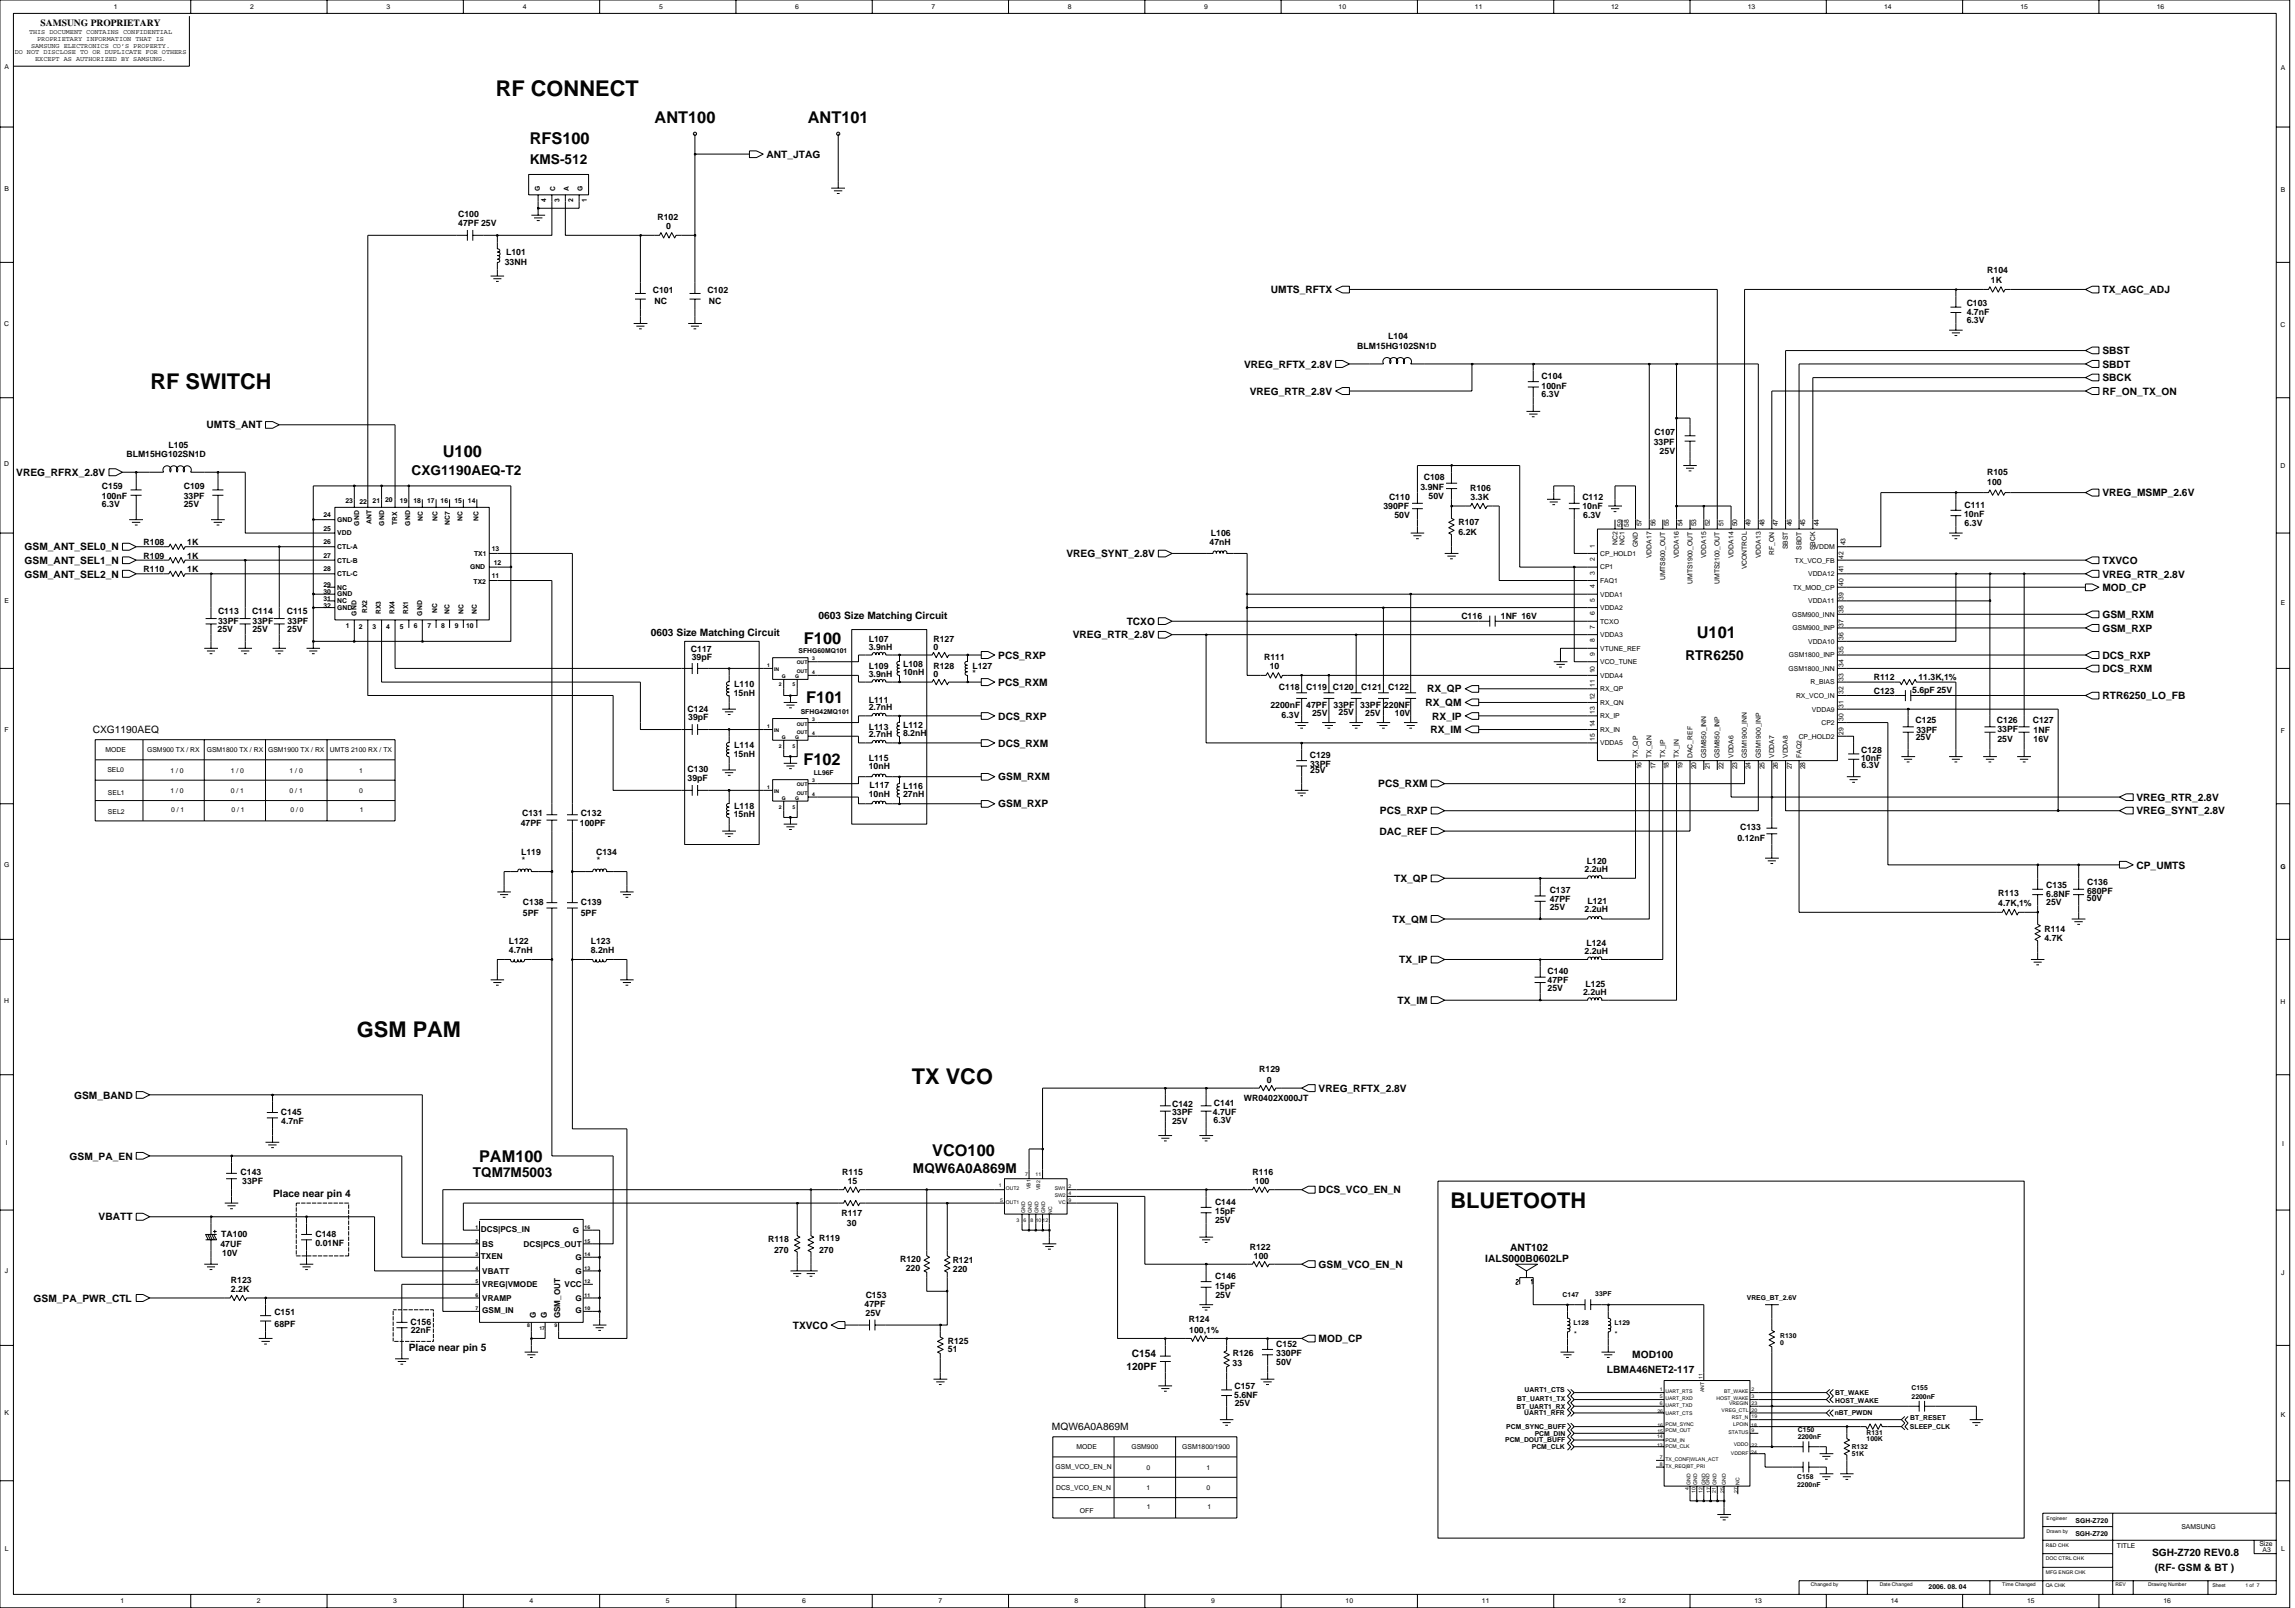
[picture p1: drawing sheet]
<svg xmlns="http://www.w3.org/2000/svg" width="725mm" height="508mm" viewBox="0 0 725 508" stroke-linecap="round" stroke-linejoin="round" font-family="sans-serif">
<defs><g id="words">
<g font-size="6.8">
<text x="156.6" y="30.3">RF CONNECT</text>
<text x="47.5" y="122.7">RF SWITCH</text>
<text x="112.7" y="327.4">GSM PAM</text>
<text x="288" y="342.3">TX VCO</text>
<text x="458.2" y="381.5">BLUETOOTH</text>
</g>
<g font-size="5.1">
<text x="206.8" y="38.9">ANT100</text>
<text x="255.2" y="38.8">ANT101</text>
<text x="167.3" y="45.5">RFS100</text>
<text x="139.9" y="144.4">U100</text>
<text x="254" y="203.3">F100</text>
<text x="536" y="201.4">U101</text>
<text x="254.6" y="221.9">F101</text>
<text x="253.8" y="241.6">F102</text>
<text x="294.4" y="365">VCO100</text>
<text x="151.3" y="366.8">PAM100</text>
</g>
<g font-size="4.3">
<text x="167.3" y="51.8">KMS-512</text>
<text x="130" y="149.9">CXG1190AEQ-T2</text>
<text x="532.4" y="208.3">RTR6250</text>
<text x="149.3" y="371.5">TQM7M5003</text>
<text x="288.4" y="370.2">MQW6A0A869M</text>
</g>
<g font-size="3.2">
<text x="242.1" y="49.8">ANT_JTAG</text>
<text x="401.4" y="92.5">UMTS_RFTX</text>
<text x="664.1" y="92.5">TX_AGC_ADJ</text>
<text x="664.1" y="111.8">SBST</text>
<text x="393" y="116.1">VREG_RFTX_2.8V</text>
<text x="664.1" y="116.1">SBDT</text>
<text x="394.8" y="124.6">VREG_RTR_2.8V</text>
<text x="664.1" y="120.4">SBCK</text>
<text x="664.1" y="124.6">RF_ON_TX_ON</text>
<text x="65.3" y="135.3">UMTS_ANT</text>
<text x="5.1" y="150.2">VREG_RFRX_2.8V</text>
<text x="664.1" y="156.7">VREG_MSMP_2.6V</text>
<text x="7.8" y="173.8">GSM_ANT_SEL0_N</text>
<text x="7.8" y="178">GSM_ANT_SEL1_N</text>
<text x="336.9" y="175.9">VREG_SYNT_2.8V</text>
<text x="664.1" y="178">TXVCO</text>
<text x="7.8" y="182.3">GSM_ANT_SEL2_N</text>
<text x="664.1" y="182.3">VREG_RTR_2.8V</text>
<text x="664.1" y="186.5">MOD_CP</text>
<text x="258.6" y="195.5">0603 Size Matching Circuit</text>
<text x="355.9" y="197.3">TCXO</text>
<text x="664.1" y="195.1">GSM_RXM</text>
<text x="205.6" y="200.9">0603 Size Matching Circuit</text>
<text x="338.8" y="201.5">VREG_RTR_2.8V</text>
<text x="664.1" y="199.4">GSM_RXP</text>
<text x="315.3" y="207.9">PCS_RXP</text>
<text x="664.1" y="207.9">DCS_RXP</text>
<text x="664.1" y="212.2">DCS_RXM</text>
<text x="315.3" y="216.5">PCS_RXM</text>
<text x="450.8" y="218.6">RX_QP</text>
<text x="664.1" y="220.7">RTR6250_LO_FB</text>
<text x="315.3" y="227.2">DCS_RXP</text>
<text x="450.2" y="222.9">RX_QM</text>
<text x="452.4" y="227.2">RX_IP</text>
<text x="29.3" y="231.4">CXG1190AEQ</text>
<text x="451.8" y="231.5">RX_IM</text>
<text x="315.3" y="235.7">DCS_RXM</text>
<text x="315.3" y="246.4">GSM_RXM</text>
<text x="435.4" y="248.6">PCS_RXM</text>
<text x="315.3" y="254.9">GSM_RXP</text>
<text x="435.9" y="257.1">PCS_RXP</text>
<text x="674.9" y="252.8">VREG_RTR_2.8V</text>
<text x="674.9" y="257.1">VREG_SYNT_2.8V</text>
<text x="435.7" y="263.5">DAC_REF</text>
<text x="674.9" y="274.2">CP_UMTS</text>
<text x="440.4" y="278.4">TX_QP</text>
<text x="439.9" y="291.3">TX_QM</text>
<text x="442" y="304.1">TX_IP</text>
<text x="441.5" y="316.9">TX_IM</text>
<text x="23.4" y="346.8">GSM_BAND</text>
<text x="416.5" y="344.7">VREG_RFTX_2.8V</text>
<text x="22" y="366.1">GSM_PA_EN</text>
<text x="416.5" y="376.7">DCS_VCO_EN_N</text>
<text x="86.2" y="378">Place near pin 4</text>
<text x="31.2" y="385.3">VBATT</text>
<text x="477.1" y="394.8">ANT102</text>
<text x="416.5" y="400.3">GSM_VCO_EN_N</text>
<text x="469.2" y="398.2">IALS000B0602LP</text>
<text x="10.6" y="410.9">GSM_PA_PWR_CTL</text>
<text x="250.4" y="419.5">TXVCO</text>
<text x="416.5" y="423.7">MOD_CP</text>
<text x="129.1" y="426.5">Place near pin 5</text>
<text x="357.5" y="428.5">C154</text>
<text x="515.6" y="428.9">MOD100</text>
<text x="355.8" y="432.6">120PF</text>
<text x="507.6" y="433.3">LBMA46NET2-117</text>
<text x="332.3" y="451.5">MQW6A0A869M</text>
<text x="679.8" y="491.1">SGH-Z720 REV0.8</text>
<text x="680.6" y="495.9">(RF- GSM &amp; BT )</text>
</g>
<text font-size="3" x="12.8" y="8.3">SAMSUNG PROPRIETARY</text>
<g font-size="2.7">
<text x="144.7" y="68.4">C100</text>
<text x="144.7" y="71.5">47PF 25V</text>
<text x="207.7" y="69.4">R102</text>
<text x="210.5" y="72.3">0</text>
<text x="159.4" y="83.5">33NH</text>
<text x="159.9" y="80.5">L101</text>
<text x="627.7" y="86.3">R104</text>
<text x="628.9" y="89.3">1K</text>
<text x="206.2" y="92.6">C101</text>
<text x="206.7" y="95.9">NC</text>
<text x="223.4" y="92.6">C102</text>
<text x="223.9" y="95.9">NC</text>
<text x="621.2" y="99.4">4.7nF</text>
<text x="621.2" y="96.7">C103</text>
<text x="438.5" y="106.9">L104</text>
<text x="621.2" y="102.1">6.3V</text>
<text x="428.7" y="110.1">BLM15HG102SN1D</text>
<text x="487" y="119.7">C104</text>
<text x="487" y="122.9">100nF</text>
<text x="487" y="125.4">6.3V</text>
<text x="522.6" y="137.4">C107</text>
<text x="53.3" y="141.5">L105</text>
<text x="522.4" y="140.4">33PF</text>
<text x="524.2" y="143.2">25V</text>
<text x="39.9" y="144.2">BLM15HG102SN1D</text>
<text x="627.7" y="149.9">R105</text>
<text x="32.2" y="154.4">C159</text>
<text x="58" y="154.4">C109</text>
<text x="448.7" y="154.6">3.9NF</text>
<text x="449.8" y="151.4">C108</text>
<text x="464.4" y="155.1">R106</text>
<text x="627.7" y="153.1">100</text>
<text x="32.2" y="157.6">100nF</text>
<text x="32.2" y="160.1">6.3V</text>
<text x="58" y="160.1">25V</text>
<text x="58" y="157.6">33PF</text>
<text x="437" y="160.8">390PF</text>
<text x="438.8" y="157.9">C110</text>
<text x="451.2" y="157.5">50V</text>
<text x="464.5" y="157.7">3.3K</text>
<text x="499.8" y="157.7">C112</text>
<text x="499.8" y="160.6">10nF</text>
<text x="620.5" y="160.4">C111</text>
<text x="440.4" y="163.5">50V</text>
<text x="460.7" y="165.7">R107</text>
<text x="500.1" y="163.4">6.3V</text>
<text x="620.4" y="163.2">10nF</text>
<text x="620.6" y="166.2">6.3V</text>
<text x="45.3" y="172.2">R108</text>
<text x="59.1" y="172.1">1K</text>
<text x="382.1" y="171.9">47nH</text>
<text x="382.5" y="169.3">L106</text>
<text x="460.7" y="168.9">6.2K</text>
<text x="45.3" y="176.4">R109</text>
<text x="59.1" y="176.3">1K</text>
<text x="45.3" y="180.7">R110</text>
<text x="59.1" y="180.6">1K</text>
<text x="68.9" y="197">33PF</text>
<text x="68.9" y="193.8">C113</text>
<text x="79.6" y="193.8">C114</text>
<text x="79.8" y="197">33PF</text>
<text x="90.6" y="193.8">C115</text>
<text x="90.8" y="197">33PF</text>
<text x="461.6" y="195.5">C116</text>
<text x="474.1" y="195.5">1NF 16V</text>
<text x="68.7" y="199.5">25V</text>
<text x="79.7" y="199.5">25V</text>
<text x="90.7" y="199.5">25V</text>
<text x="274.4" y="202.7">L107</text>
<text x="294.9" y="202.7">R127</text>
<text x="218.2" y="205.7">C117</text>
<text x="218.5" y="208.3">39pF</text>
<text x="274.4" y="205.1">3.9nH</text>
<text x="294.9" y="205.1">0</text>
<text x="399.3" y="208.5">R111</text>
<text x="274.4" y="211.3">L109</text>
<text x="274.4" y="213.6">3.9nH</text>
<text x="285.2" y="213.2">10nH</text>
<text x="285.2" y="210.6">L108</text>
<text x="294.9" y="211.3">R128</text>
<text x="294.9" y="213.6">0</text>
<text x="307.2" y="211.3">L127</text>
<text x="307.2" y="213.4">*</text>
<text x="401.1" y="211.3">10</text>
<text x="591.9" y="214.8">R112</text>
<text x="606" y="214.8">11.3K,1%</text>
<text x="231.8" y="219.8">15nH</text>
<text x="232" y="216.9">L110</text>
<text x="274.4" y="221.9">L111</text>
<text x="404" y="217.7">C118</text>
<text x="412.6" y="217.7">C119</text>
<text x="421.1" y="217.7">C120</text>
<text x="429.9" y="217.7">C121</text>
<text x="438.5" y="217.7">C122</text>
<text x="591.9" y="219.1">C123</text>
<text x="604" y="218.7">5.6pF 25V</text>
<text x="217.2" y="224.7">C124</text>
<text x="217.4" y="227.3">39pF</text>
<text x="274.4" y="224.3">2.7nH</text>
<text x="401.3" y="223.6">2200nF</text>
<text x="404.8" y="226.7">6.3V</text>
<text x="412.6" y="223.6">47PF</text>
<text x="414.4" y="226">25V</text>
<text x="421.2" y="223.6">33PF</text>
<text x="422.8" y="225.9">25V</text>
<text x="429.7" y="223.6">33PF</text>
<text x="431.2" y="226">25V</text>
<text x="437.2" y="223.6">220NF</text>
<text x="440.6" y="226">10V</text>
<text x="274.4" y="232.6">2.7nH</text>
<text x="274.4" y="230.3">L113</text>
<text x="285.2" y="232.4">8.2nH</text>
<text x="285.2" y="229.9">L112</text>
<text x="605.1" y="228.4">C125</text>
<text x="605.2" y="233.7">25V</text>
<text x="605.4" y="231.3">33PF</text>
<text x="630.8" y="228.1">C126</text>
<text x="630.9" y="231.2">33PF</text>
<text x="642.1" y="228.1">C127</text>
<text x="642.4" y="231.3">1NF</text>
<text x="231.8" y="239">15nH</text>
<text x="232" y="236.1">L114</text>
<text x="413.7" y="239.4">C129</text>
<text x="587.9" y="237.6">C128</text>
<text x="630.9" y="234.4">25V</text>
<text x="642.4" y="234.4">16V</text>
<text x="217.2" y="243.8">C130</text>
<text x="274.4" y="240.3">L115</text>
<text x="274.4" y="242.9">10nH</text>
<text x="413.8" y="242.1">33PF</text>
<text x="413.8" y="244.1">25V</text>
<text x="587.9" y="240.3">10nF</text>
<text x="588" y="242.5">6.3V</text>
<text x="217.2" y="246.5">39pF</text>
<text x="274.4" y="251.5">10nH</text>
<text x="274.7" y="248.8">L117</text>
<text x="285.2" y="251.6">27nH</text>
<text x="285.2" y="249">L116</text>
<text x="164.9" y="257.7">C131</text>
<text x="183.4" y="257.7">C132</text>
<text x="232" y="255.3">L118</text>
<text x="164.5" y="260.7">47PF</text>
<text x="183.2" y="260.9">100PF</text>
<text x="231.8" y="258.1">15nH</text>
<text x="549.7" y="262.2">C133</text>
<text x="164.6" y="269.8">L119</text>
<text x="188.3" y="269.8">C134</text>
<text x="548.8" y="265.4">0.12nF</text>
<text x="164.9" y="272.4">*</text>
<text x="188.6" y="272.4">*</text>
<text x="500.5" y="275.4">2.2uH</text>
<text x="501.3" y="272.8">L120</text>
<text x="489.5" y="282">C137</text>
<text x="646.4" y="280.5">C135</text>
<text x="659.3" y="279.5">C136</text>
<text x="165.2" y="285.8">C138</text>
<text x="183.4" y="285.8">C139</text>
<text x="489.5" y="287.3">25V</text>
<text x="489.5" y="284.6">47PF</text>
<text x="501.4" y="285.4">L121</text>
<text x="631.2" y="286.1">4.7K,1%</text>
<text x="631.2" y="283">R113</text>
<text x="646.4" y="285.8">25V</text>
<text x="646.4" y="283.2">6.8NF</text>
<text x="659.2" y="284.6">50V</text>
<text x="659.3" y="282.1">680PF</text>
<text x="165.2" y="289">5PF</text>
<text x="183.4" y="289">5PF</text>
<text x="500.5" y="288">2.2uH</text>
<text x="160.8" y="298.1">L122</text>
<text x="186.6" y="298.1">L123</text>
<text x="501.1" y="298.7">L124</text>
<text x="645.8" y="297.1">4.7K</text>
<text x="645.8" y="294.4">R114</text>
<text x="160.8" y="300.8">4.7nH</text>
<text x="186.6" y="300.8">8.2nH</text>
<text x="500.5" y="301.2">2.2uH</text>
<text x="488.8" y="307.6">C140</text>
<text x="488.8" y="310.3">47PF</text>
<text x="500.8" y="311.4">L125</text>
<text x="488.8" y="313">25V</text>
<text x="500.1" y="314.1">2.2uH</text>
<text x="397.8" y="338.5">R129</text>
<text x="400.2" y="341.8">0</text>
<text x="392.9" y="347.7">WR0402X000JT</text>
<text x="88.7" y="352.1">C145</text>
<text x="370.2" y="349.5">C142</text>
<text x="370.2" y="352.1">33PF</text>
<text x="383.1" y="351.8">4.7UF</text>
<text x="383.4" y="349.1">C141</text>
<text x="88.8" y="354.8">4.7nF</text>
<text x="370.2" y="354.8">25V</text>
<text x="383.3" y="354.5">6.3V</text>
<text x="76" y="370.8">C143</text>
<text x="266.1" y="371.1">R115</text>
<text x="395.6" y="370.8">R116</text>
<text x="76.5" y="373.9">33PF</text>
<text x="267.8" y="373.9">15</text>
<text x="396.4" y="373.6">100</text>
<text x="265.8" y="383.9">R117</text>
<text x="383.8" y="380.5">C144</text>
<text x="383.9" y="383.4">15pF</text>
<text x="267.5" y="386.9">30</text>
<text x="383.8" y="386">25V</text>
<text x="69.6" y="393.5">47UF</text>
<text x="69.9" y="390.5">TA100</text>
<text x="99.6" y="390.6">C148</text>
<text x="99.6" y="393.3">0.01NF</text>
<text x="242.6" y="392">R118</text>
<text x="244.5" y="395.5">270</text>
<text x="258.7" y="391.7">R119</text>
<text x="258.7" y="395.5">270</text>
<text x="394.8" y="394.6">R122</text>
<text x="70.2" y="396.5">10V</text>
<text x="284.3" y="398.4">R120</text>
<text x="286.1" y="401.4">220</text>
<text x="300.9" y="398.7">R121</text>
<text x="301" y="401.6">220</text>
<text x="396.1" y="397.6">100</text>
<text x="73" y="405">R123</text>
<text x="73" y="407.8">2.2K</text>
<text x="383.8" y="407">15pF</text>
<text x="383.9" y="403.8">C146</text>
<text x="273.1" y="412.6">47PF</text>
<text x="273.5" y="409.8">C153</text>
<text x="383.9" y="409.6">25V</text>
<text x="86.7" y="415.1">C151</text>
<text x="86.7" y="418.8">68PF</text>
<text x="129.7" y="418.3">C156</text>
<text x="273.4" y="415.5">25V</text>
<text x="375.5" y="417.5">R124</text>
<text x="129.7" y="420.8">22nF</text>
<text x="299.4" y="424.1">R125</text>
<text x="375.6" y="420.7">100,1%</text>
<text x="403.1" y="425.3">C152</text>
<text x="299.4" y="426.8">51</text>
<text x="389.3" y="431.3">33</text>
<text x="389.4" y="428.1">R126</text>
<text x="403.1" y="430.9">50V</text>
<text x="403.1" y="428.1">330PF</text>
<text x="389.8" y="441.4">5.6NF</text>
<text x="389.9" y="438.6">C157</text>
<text x="390" y="443.8">25V</text>
</g>
<g font-size="2.6">
<text x="151.9" y="388.9">DCS|PCS_IN</text>
<text x="180.9" y="389.3">G</text>
<text x="152.3" y="393.6">BS</text>
<text x="165.4" y="393.6">DCS|PCS_OUT</text>
<text x="151.9" y="397.4">TXEN</text>
<text x="181.8" y="397.8">G</text>
<text x="152.3" y="406.4">VREG|VMODE</text>
<text x="152.3" y="402.1">VBATT</text>
<text x="178.3" y="406.4">VCC</text>
<text x="181.8" y="402.1">G</text>
<text x="152.3" y="410.7">VRAMP</text>
<text x="181.8" y="410.7">G</text>
<text x="152.3" y="414.5">GSM_IN</text>
<text x="169.2" y="416.2" transform="rotate(-90 169.2 416.2)">G</text>
<text x="172.7" y="416.2" transform="rotate(-90 172.7 416.2)">G</text>
<text x="177" y="416.2" transform="rotate(-90 177 416.2)">GSM_OUT</text>
<text x="181.8" y="414.5">G</text>
</g>
<g font-size="2.2">
<text x="170.5" y="60.4" transform="rotate(-90 170.5 60.4)">G</text>
<text x="172.5" y="63.6" transform="rotate(-90 172.5 63.6)">4</text>
<text x="175.4" y="60.4" transform="rotate(-90 175.4 60.4)">C</text>
<text x="176.7" y="63.6" transform="rotate(-90 176.7 63.6)">3</text>
<text x="179.6" y="60.4" transform="rotate(-90 179.6 60.4)">A</text>
<text x="181.1" y="63.6" transform="rotate(-90 181.1 63.6)">2</text>
<text x="184" y="60.4" transform="rotate(-90 184 60.4)">G</text>
<text x="185.3" y="63.6" transform="rotate(-90 185.3 63.6)">1</text>
<text x="113.5" y="165.9" transform="rotate(-90 113.5 165.9)">GND</text>
<text x="117.4" y="165.5" transform="rotate(-90 117.4 165.5)">ANT</text>
<text x="121.3" y="165.9" transform="rotate(-90 121.3 165.9)">GND</text>
<text x="125.5" y="165.8" transform="rotate(-90 125.5 165.8)">TRX</text>
<text x="129.6" y="165.9" transform="rotate(-90 129.6 165.9)">GND</text>
<text x="133.5" y="164.3" transform="rotate(-90 133.5 164.3)">NC</text>
<text x="138.2" y="164.3" transform="rotate(-90 138.2 164.3)">NC</text>
<text x="142.1" y="165.7" transform="rotate(-90 142.1 165.7)">NC7</text>
<text x="146.1" y="164.3" transform="rotate(-90 146.1 164.3)">NC</text>
<text x="151.2" y="164.3" transform="rotate(-90 151.2 164.3)">NC</text>
<text x="512.4" y="166.4" transform="rotate(-90 512.4 166.4)">59</text>
<text x="514.5" y="166.4" transform="rotate(-90 514.5 166.4)">58</text>
<text x="518.5" y="166.2" transform="rotate(-90 518.5 166.2)">57</text>
<text x="522.9" y="166.2" transform="rotate(-90 522.9 166.2)">56</text>
<text x="527.2" y="166.2" transform="rotate(-90 527.2 166.2)">55</text>
<text x="531.5" y="166.2" transform="rotate(-90 531.5 166.2)">54</text>
<text x="535.8" y="166.2" transform="rotate(-90 535.8 166.2)">53</text>
<text x="540.1" y="166.2" transform="rotate(-90 540.1 166.2)">52</text>
<text x="544.4" y="166.2" transform="rotate(-90 544.4 166.2)">51</text>
<text x="548.7" y="166.2" transform="rotate(-90 548.7 166.2)">50</text>
<text x="553" y="166.2" transform="rotate(-90 553 166.2)">49</text>
<text x="557.3" y="166.2" transform="rotate(-90 557.3 166.2)">48</text>
<text x="561.6" y="166.2" transform="rotate(-90 561.6 166.2)">47</text>
<text x="565.9" y="166.2" transform="rotate(-90 565.9 166.2)">46</text>
<text x="570.2" y="166.2" transform="rotate(-90 570.2 166.2)">45</text>
<text x="574.6" y="166.2" transform="rotate(-90 574.6 166.2)">44</text>
<text x="503.7" y="172.9" transform="rotate(-90 503.7 172.9)">1</text>
<text x="510.9" y="172.1" transform="rotate(-90 510.9 172.1)">NC2</text>
<text x="513.1" y="172.1" transform="rotate(-90 513.1 172.1)">NC1</text>
<text x="517.4" y="172.6" transform="rotate(-90 517.4 172.6)">GND</text>
<text x="564.8" y="173.4" transform="rotate(-90 564.8 173.4)">SBST</text>
<text x="569" y="173.6" transform="rotate(-90 569 173.6)">SBDT</text>
<text x="573.4" y="173.7" transform="rotate(-90 573.4 173.7)">SBCK</text>
<text x="582.9" y="172.2" transform="rotate(-90 582.9 172.2)">43</text>
<text x="503.7" y="177.2" transform="rotate(-90 503.7 177.2)">2</text>
<text x="521.7" y="176.2" transform="rotate(-90 521.7 176.2)">VDDA17</text>
<text x="530.3" y="176.2" transform="rotate(-90 530.3 176.2)">VDDA16</text>
<text x="538.9" y="176.2" transform="rotate(-90 538.9 176.2)">VDDA15</text>
<text x="547.5" y="176.2" transform="rotate(-90 547.5 176.2)">VDDA14</text>
<text x="551.8" y="179.7" transform="rotate(-90 551.8 179.7)">VCONTROL</text>
<text x="556.2" y="176.2" transform="rotate(-90 556.2 176.2)">VDDA13</text>
<text x="560.4" y="175.1" transform="rotate(-90 560.4 175.1)">RF_ON</text>
<text x="582.3" y="176.4" transform="rotate(-90 582.3 176.4)">42</text>
<text x="503.7" y="185.7" transform="rotate(-90 503.7 185.7)">4</text>
<text x="503.7" y="181.5" transform="rotate(-90 503.7 181.5)">3</text>
<text x="526" y="183.2" transform="rotate(-90 526 183.2)">UMTS800_OUT</text>
<text x="534.6" y="184.4" transform="rotate(-90 534.6 184.4)">UMTS1900_OUT</text>
<text x="543.2" y="184.4" transform="rotate(-90 543.2 184.4)">UMTS2100_OUT</text>
<text x="582.3" y="180.7" transform="rotate(-90 582.3 180.7)">41</text>
<text x="582.3" y="185" transform="rotate(-90 582.3 185)">40</text>
<text x="503.7" y="190" transform="rotate(-90 503.7 190)">5</text>
<text x="582.3" y="189.3" transform="rotate(-90 582.3 189.3)">39</text>
<text x="112.6" y="194.3" transform="rotate(-90 112.6 194.3)">GND</text>
<text x="116" y="193.5" transform="rotate(-90 116 193.5)">RX2</text>
<text x="120.3" y="193.9" transform="rotate(-90 120.3 193.9)">RX3</text>
<text x="124.6" y="193.9" transform="rotate(-90 124.6 193.9)">RX4</text>
<text x="128.9" y="193.9" transform="rotate(-90 128.9 193.9)">RX1</text>
<text x="133.4" y="194.3" transform="rotate(-90 133.4 194.3)">GND</text>
<text x="138.1" y="193.6" transform="rotate(-90 138.1 193.6)">NC</text>
<text x="142" y="193.9" transform="rotate(-90 142 193.9)">NC</text>
<text x="146.4" y="193.9" transform="rotate(-90 146.4 193.9)">NC</text>
<text x="150.6" y="193.9" transform="rotate(-90 150.6 193.9)">NC</text>
<text x="503.7" y="194.3" transform="rotate(-90 503.7 194.3)">6</text>
<text x="582.3" y="197.8" transform="rotate(-90 582.3 197.8)">37</text>
<text x="582.3" y="193.5" transform="rotate(-90 582.3 193.5)">38</text>
<text x="503.7" y="202.8" transform="rotate(-90 503.7 202.8)">8</text>
<text x="503.7" y="198.6" transform="rotate(-90 503.7 198.6)">7</text>
<text x="582.3" y="202" transform="rotate(-90 582.3 202)">36</text>
<text x="503.7" y="207.1" transform="rotate(-90 503.7 207.1)">9</text>
<text x="582.3" y="206.4" transform="rotate(-90 582.3 206.4)">35</text>
<text x="503.7" y="212.5" transform="rotate(-90 503.7 212.5)">10</text>
<text x="582.3" y="214.9" transform="rotate(-90 582.3 214.9)">33</text>
<text x="582.3" y="210.6" transform="rotate(-90 582.3 210.6)">34</text>
<text x="503.7" y="221.1" transform="rotate(-90 503.7 221.1)">12</text>
<text x="503.7" y="216.9" transform="rotate(-90 503.7 216.9)">11</text>
<text x="582.3" y="219.1" transform="rotate(-90 582.3 219.1)">32</text>
<text x="503.7" y="225.4" transform="rotate(-90 503.7 225.4)">13</text>
<text x="582.3" y="223.4" transform="rotate(-90 582.3 223.4)">31</text>
<text x="582.3" y="227.7" transform="rotate(-90 582.3 227.7)">30</text>
<text x="503.7" y="233.9" transform="rotate(-90 503.7 233.9)">15</text>
<text x="503.7" y="229.6" transform="rotate(-90 503.7 229.6)">14</text>
<text x="582.3" y="232" transform="rotate(-90 582.3 232)">29</text>
<text x="517.4" y="239.3" transform="rotate(-90 517.4 239.3)">TX_QP</text>
<text x="521.7" y="239.3" transform="rotate(-90 521.7 239.3)">TX_QN</text>
<text x="526" y="239.3" transform="rotate(-90 526 239.3)">TX_IP</text>
<text x="530.3" y="239.3" transform="rotate(-90 530.3 239.3)">TX_IN</text>
<text x="534.6" y="239.3" transform="rotate(-90 534.6 239.3)">DAC_REF</text>
<text x="538.9" y="239.3" transform="rotate(-90 538.9 239.3)">GSM850_INN</text>
<text x="543.2" y="239.3" transform="rotate(-90 543.2 239.3)">GSM850_INP</text>
<text x="547.6" y="239.3" transform="rotate(-90 547.6 239.3)">VDDA6</text>
<text x="551.8" y="239.3" transform="rotate(-90 551.8 239.3)">GSM1900_INN</text>
<text x="556.2" y="239.3" transform="rotate(-90 556.2 239.3)">GSM1900_INP</text>
<text x="560.4" y="239.3" transform="rotate(-90 560.4 239.3)">VDDA7</text>
<text x="564.8" y="239.3" transform="rotate(-90 564.8 239.3)">VDDA8</text>
<text x="569" y="239.3" transform="rotate(-90 569 239.3)">FAQ2</text>
<text x="518.5" y="242.9" transform="rotate(-90 518.5 242.9)">16</text>
<text x="522.9" y="242.9" transform="rotate(-90 522.9 242.9)">17</text>
<text x="527.2" y="242.9" transform="rotate(-90 527.2 242.9)">18</text>
<text x="531.5" y="242.9" transform="rotate(-90 531.5 242.9)">19</text>
<text x="535.8" y="242.9" transform="rotate(-90 535.8 242.9)">20</text>
<text x="540.1" y="242.9" transform="rotate(-90 540.1 242.9)">21</text>
<text x="544.4" y="242.9" transform="rotate(-90 544.4 242.9)">22</text>
<text x="548.7" y="242.9" transform="rotate(-90 548.7 242.9)">23</text>
<text x="553" y="242.9" transform="rotate(-90 553 242.9)">24</text>
<text x="557.3" y="242.9" transform="rotate(-90 557.3 242.9)">25</text>
<text x="561.6" y="242.9" transform="rotate(-90 561.6 242.9)">26</text>
<text x="565.9" y="242.9" transform="rotate(-90 565.9 242.9)">27</text>
<text x="570.2" y="242.9" transform="rotate(-90 570.2 242.9)">28</text>
</g>
<g font-size="2.1">
<text x="36" y="2.9">1</text>
<text x="79" y="2.9">2</text>
<text x="122.1" y="2.9">3</text>
<text x="165.1" y="2.9">4</text>
<text x="208.2" y="2.9">5</text>
<text x="251.2" y="2.9">6</text>
<text x="294.3" y="2.9">7</text>
<text x="337.3" y="2.9">8</text>
<text x="380.4" y="2.9">9</text>
<text x="422.8" y="2.9">10</text>
<text x="465.9" y="2.9">11</text>
<text x="508.9" y="2.9">12</text>
<text x="552.1" y="2.9">13</text>
<text x="595.1" y="2.9">14</text>
<text x="638.2" y="2.9">15</text>
<text x="681.2" y="2.9">16</text>
<text x="9.2" y="10.8">THIS DOCUMENT CONTAINS CONFIDENTIAL</text>
<text x="4.7" y="17.2">DO NOT DISCLOSE TO OR DUPLICATE FOR OTHERS</text>
<text x="9.8" y="15.1">SAMSUNG ELECTRONICS CO’S PROPERTY.</text>
<text x="11.8" y="13">PROPRIETARY INFORMATION THAT IS</text>
<text x="1.4" y="21.6">A</text>
<text x="11.1" y="19.4">EXCEPT AS AUTHORIZED BY SAMSUNG.</text>
<text x="720.4" y="22.1">A</text>
<text x="1.4" y="60.1">B</text>
<text x="720.4" y="60.6">B</text>
<text x="1.3" y="102.9">C</text>
<text x="720.4" y="103.4">C</text>
<text x="1.3" y="147.2">D</text>
<text x="720.4" y="147.7">D</text>
<text x="109.1" y="158.7">23</text>
<text x="113.5" y="159.2">22</text>
<text x="117.7" y="158.7">21</text>
<text x="121.6" y="158.6">20</text>
<text x="126.3" y="158.7">19</text>
<text x="130.6" y="158.7">18</text>
<text x="134.9" y="158.7">17</text>
<text x="139.2" y="158.7">16</text>
<text x="143.5" y="158.7">15</text>
<text x="147.8" y="158.7">14</text>
<text x="102.2" y="167.6">25</text>
<text x="102.2" y="163.3">24</text>
<text x="106.5" y="164.7">GND</text>
<text x="102.2" y="171.8">26</text>
<text x="106.5" y="169">VDD</text>
<text x="106.5" y="173.3">CTL-A</text>
<text x="573.2" y="173.3">VDDM</text>
<text x="102.2" y="176.2">27</text>
<text x="106.5" y="177.6">CTL-B</text>
<text x="148.5" y="179.5">GND</text>
<text x="149.8" y="175.6">TX1</text>
<text x="155.3" y="174">13</text>
<text x="156" y="178.4">12</text>
<text x="505.5" y="175.5">CP_HOLD1</text>
<text x="505.5" y="179.8">CP1</text>
<text x="567" y="177.6">TX_VCO_FB</text>
<text x="102.2" y="185.4">29</text>
<text x="102.2" y="180.4">28</text>
<text x="106.5" y="181.8">CTL-C</text>
<text x="149.6" y="184.4">TX2</text>
<text x="155.3" y="182.6">11</text>
<text x="505.5" y="184">FAQ1</text>
<text x="571.2" y="181.9">VDDA12</text>
<text x="1.4" y="190.4">E</text>
<text x="102.2" y="189.7">31</text>
<text x="102.2" y="187.6">30</text>
<text x="102.2" y="191.8">32</text>
<text x="106.5" y="186.1">NC</text>
<text x="106.5" y="190.4">NC</text>
<text x="106.5" y="188.3">GND</text>
<text x="505.5" y="188.3">VDDA1</text>
<text x="566.4" y="186.1">TX_MOD_CP</text>
<text x="571.2" y="190.4">VDDA11</text>
<text x="720.4" y="190.9">E</text>
<text x="106.5" y="192.6">GND</text>
<text x="505.5" y="192.6">VDDA2</text>
<text x="505.5" y="196.9">TCXO</text>
<text x="566.1" y="194.7">GSM900_INN</text>
<text x="109.2" y="198.2">1</text>
<text x="113.4" y="198.7">2</text>
<text x="117.7" y="198.7">3</text>
<text x="122" y="198.7">4</text>
<text x="126.3" y="198.7">5</text>
<text x="130.8" y="198.2">6</text>
<text x="135" y="198.2">7</text>
<text x="139.4" y="198.2">8</text>
<text x="143.6" y="198.2">9</text>
<text x="147.2" y="198.4">10</text>
<text x="505.5" y="201.1">VDDA3</text>
<text x="566.3" y="199">GSM900_INP</text>
<text x="571.2" y="203.2">VDDA10</text>
<text x="252.2" y="206.3">SFHG60MQ101</text>
<text x="505.5" y="205.4">VTUNE_REF</text>
<text x="505.5" y="209.6">VCO_TUNE</text>
<text x="565.1" y="207.5">GSM1800_INP</text>
<text x="505.5" y="214">VDDA4</text>
<text x="564.9" y="211.8">GSM1800_INN</text>
<text x="505.5" y="218.2">RX_QP</text>
<text x="567.3" y="220.3">RX_VCO_IN</text>
<text x="571.9" y="216.1">R_BIAS</text>
<text x="252.9" y="225.3">SFHG42MQ101</text>
<text x="505.5" y="226.7">RX_IP</text>
<text x="505.5" y="222.5">RX_QN</text>
<text x="572.4" y="224.6">VDDA9</text>
<text x="1.4" y="231">F</text>
<text x="505.5" y="231">RX_IN</text>
<text x="568.2" y="233.2">CP_HOLD2</text>
<text x="575.4" y="228.8">CP2</text>
<text x="720.5" y="231.6">F</text>
<text x="33.3" y="237.4">MODE</text>
<text x="46.5" y="237.4">GSM900 TX / RX</text>
<text x="65.3" y="237.4">GSM1800 TX / RX</text>
<text x="84.7" y="237.4">GSM1900 TX / RX</text>
<text x="104.2" y="237.4">UMTS 2100 RX / TX</text>
<text x="505.5" y="235.3">VDDA5</text>
<text x="33.9" y="243.8">SEL0</text>
<text x="53.8" y="243.9">1 / 0</text>
<text x="72.9" y="243.9">1 / 0</text>
<text x="91.5" y="243.9">1 / 0</text>
<text x="113.4" y="243.9">1</text>
<text x="257" y="244.5">LL96F</text>
<text x="34.1" y="250.9">SEL1</text>
<text x="53.8" y="250.3">1 / 0</text>
<text x="72.9" y="250.3">0 / 1</text>
<text x="91.5" y="250.3">0 / 1</text>
<text x="113.5" y="250.3">0</text>
<text x="34.1" y="256.9">SEL2</text>
<text x="54.1" y="256.3">0 / 1</text>
<text x="73.1" y="256.3">0 / 1</text>
<text x="91.7" y="256.3">0 / 0</text>
<text x="113.6" y="256.3">1</text>
<text x="1.3" y="273.8">G</text>
<text x="720.3" y="274.3">G</text>
<text x="1.3" y="316.5">H</text>
<text x="720.4" y="317">H</text>
<text x="1.8" y="361.3">I</text>
<text x="720.8" y="361.9">I</text>
<text x="1.6" y="402">J</text>
<text x="720.6" y="402.5">J</text>
<text x="493.6" y="409.3">C147</text>
<text x="503.9" y="409.1">33PF</text>
<text x="551.8" y="410.5">VREG_BT_2.6V</text>
<text x="497" y="418.3">L128</text>
<text x="510" y="418.3">L129</text>
<text x="497.3" y="421.7">*</text>
<text x="510.1" y="421.7">*</text>
<text x="562.3" y="422.5">R130</text>
<text x="562.3" y="424.7">0</text>
<text x="479.3" y="442.3">BT_UART1_TX</text>
<text x="481.6" y="439.6">UART1_CTS</text>
<text x="579.7" y="440.4">BT_WAKE</text>
<text x="579.7" y="442.8">HOST_WAKE</text>
<text x="603.8" y="438.8">C155</text>
<text x="603.8" y="441.6">2200nF</text>
<text x="1.4" y="446.8">K</text>
<text x="479" y="444.7">BT_UART1_RX</text>
<text x="481.5" y="446.8">UART1_RFR</text>
<text x="579.5" y="446.7">nBT_PWDN</text>
<text x="603.4" y="448.4">BT_RESET</text>
<text x="720.4" y="447.4">K</text>
<text x="475.4" y="455.4">PCM_DOUT_BUFF</text>
<text x="475.8" y="451.1">PCM_SYNC_BUFF</text>
<text x="484.8" y="453.3">PCM_DIN</text>
<text x="567.9" y="454.2">2200nF</text>
<text x="567.9" y="452.1">C150</text>
<text x="589.6" y="455">100K</text>
<text x="589.6" y="453.2">R131</text>
<text x="603.3" y="451.1">SLEEP_CLK</text>
<text x="340.1" y="457.5">MODE</text>
<text x="357.4" y="457.5">GSM900</text>
<text x="373.4" y="457.5">GSM1800/1900</text>
<text x="483.9" y="457.5">PCM_CLK</text>
<text x="584.9" y="457.4">R132</text>
<text x="584.9" y="459.5">51K</text>
<text x="333.4" y="463.9">GSM_VCO_EN_N</text>
<text x="362.1" y="464">0</text>
<text x="381.2" y="464">1</text>
<text x="567.7" y="466.8">C158</text>
<text x="333.6" y="470.3">DCS_VCO_EN_N</text>
<text x="362.1" y="470.3">1</text>
<text x="381.1" y="470.3">0</text>
<text x="567.7" y="469.3">2200nF</text>
<text x="341.1" y="477.8">OFF</text>
<text x="362.3" y="476.3">1</text>
<text x="381.4" y="476.3">1</text>
<text x="655.6" y="484.9">SGH-Z720</text>
<text x="655.6" y="480.7">SGH-Z720</text>
<text x="689.1" y="482.6">SAMSUNG</text>
<text x="1.5" y="489.5">L</text>
<text x="668.7" y="488.6">TITLE</text>
<text x="713.7" y="488.1">Size</text>
<text x="714.7" y="490">A3</text>
<text x="720.5" y="489.5">L</text>
<text x="609.2" y="501.6">2006. 08. 04</text>
<text x="38.1" y="506.2">1</text>
<text x="81.1" y="506.2">2</text>
<text x="124.2" y="506.2">3</text>
<text x="167.2" y="506.2">4</text>
<text x="210.3" y="506.2">5</text>
<text x="253.4" y="506.2">6</text>
<text x="296.4" y="506.2">7</text>
<text x="339.5" y="506.2">8</text>
<text x="382.6" y="506.2">9</text>
<text x="425.1" y="506.2">10</text>
<text x="468.1" y="506.2">11</text>
<text x="511.2" y="506.2">12</text>
<text x="554.2" y="506.2">13</text>
<text x="597.3" y="506.2">14</text>
<text x="640.3" y="506.2">15</text>
<text x="683.4" y="506.2">16</text>
</g>
<g font-size="1.6">
<text x="251.7" y="209.7">OUT</text>
<text x="256.6" y="208.5">3</text>
<text x="242.4" y="210.6">1</text>
<text x="244.5" y="211.9">IN</text>
<text x="246.9" y="214.1">G</text>
<text x="251.2" y="214.1">G</text>
<text x="251.7" y="212.5">OUT</text>
<text x="256.6" y="212.8">4</text>
<text x="246" y="216.6">2</text>
<text x="250.3" y="216.6">5</text>
<text x="256.6" y="227.7">3</text>
<text x="242.4" y="229.9">1</text>
<text x="244.5" y="231.1">IN</text>
<text x="246.9" y="233.3">G</text>
<text x="251.2" y="233.3">G</text>
<text x="251.7" y="229">OUT</text>
<text x="251.7" y="231.6">OUT</text>
<text x="256.6" y="232">4</text>
<text x="246" y="236.2">2</text>
<text x="250.3" y="236.2">5</text>
<text x="242.4" y="249.1">1</text>
<text x="244.5" y="250.4">IN</text>
<text x="251.7" y="248.2">OUT</text>
<text x="251.7" y="251">OUT</text>
<text x="256.6" y="247">3</text>
<text x="256.6" y="251.2">4</text>
<text x="246" y="255.5">2</text>
<text x="246.9" y="252.5">G</text>
<text x="250.3" y="255.5">5</text>
<text x="251.2" y="252.5">G</text>
<text x="323.8" y="371.1">7</text>
<text x="327.1" y="371.1">11</text>
<text x="315.5" y="374.6">1</text>
<text x="317.7" y="375.6">OUT2</text>
<text x="325.5" y="375.4" transform="rotate(-90 325.5 375.4)">VB1</text>
<text x="328.6" y="375.6" transform="rotate(-90 328.6 375.6)">VB2</text>
<text x="333.1" y="375.7">SW1</text>
<text x="333.1" y="377.8">SW2</text>
<text x="337.5" y="375.2">2</text>
<text x="337.5" y="377.3">4</text>
<text x="316" y="379.4">5</text>
<text x="317.7" y="379.9">OUT1</text>
<text x="323.8" y="382.9" transform="rotate(-90 323.8 382.9)">GND</text>
<text x="325.9" y="382.9" transform="rotate(-90 325.9 382.9)">GND</text>
<text x="328" y="382.9" transform="rotate(-90 328 382.9)">GND</text>
<text x="330.2" y="382.9" transform="rotate(-90 330.2 382.9)">GND</text>
<text x="332.4" y="383.2" transform="rotate(-90 332.4 383.2)">NC</text>
<text x="334.4" y="379.9">VC</text>
<text x="337.5" y="379.4">9</text>
<text x="150.2" y="387.9">1</text>
<text x="184.6" y="387.9">16</text>
<text x="321.1" y="385.8">3</text>
<text x="323.3" y="385.8">6</text>
<text x="325.5" y="385.8">8 10</text>
<text x="329.3" y="385.8">12</text>
<text x="150.2" y="392.2">2</text>
<text x="184.6" y="392.2">15</text>
<text x="150.2" y="396.5">3</text>
<text x="150.2" y="400.8">4</text>
<text x="184.6" y="396.5">14</text>
<text x="184.6" y="400.8">13</text>
<text x="150.2" y="405">5</text>
<text x="184.6" y="405">12</text>
<text x="150.2" y="409.3">6</text>
<text x="150.2" y="413.6">7</text>
<text x="184.6" y="413.6">10</text>
<text x="184.6" y="409.3">11</text>
<text x="166.6" y="419">8</text>
<text x="170.4" y="420">17</text>
<text x="175.2" y="419">9</text>
<text x="537.8" y="435.4" transform="rotate(-90 537.8 435.4)">11</text>
<text x="524.3" y="439.2">1</text>
<text x="524.3" y="441.4">5</text>
<text x="524.3" y="443.5">6</text>
<text x="526.1" y="439.8">UART_RTS</text>
<text x="526.1" y="442">UART_RXD</text>
<text x="538.3" y="439.4" transform="rotate(-90 538.3 439.4)">ANT</text>
<text x="542.2" y="442">HOST_WAKE</text>
<text x="544.6" y="439.8">BT_WAKE</text>
<text x="546.2" y="443.6">VREGIN</text>
<text x="553.3" y="441.4">3</text>
<text x="553.3" y="439.2">2</text>
<text x="553.3" y="443.5">23</text>
<text x="523.5" y="446.1">26</text>
<text x="526.1" y="446.6">UART_CTS</text>
<text x="526.1" y="444.1">UART_TXD</text>
<text x="543.8" y="445.8">VREG_CTL</text>
<text x="547" y="447.9">RST_N</text>
<text x="553.3" y="445.6">20</text>
<text x="553.3" y="447.7">19</text>
<text x="523.4" y="454">14</text>
<text x="523.5" y="452.5">15</text>
<text x="523.5" y="450.4">16</text>
<text x="526.1" y="455.2">PCM_IN</text>
<text x="526.1" y="452.2">PCM_OUT</text>
<text x="526.1" y="450.1">PCM_SYNC</text>
<text x="546" y="452.6">STATUS</text>
<text x="547.5" y="450.1">LPOIN</text>
<text x="553.2" y="450.4">18</text>
<text x="553.3" y="452.1">9</text>
<text x="523.4" y="456.7">13</text>
<text x="524.3" y="460.6">7</text>
<text x="526.1" y="461.2">TX_CONF|WLAN_ACT</text>
<text x="526.1" y="457.3">PCM_CLK</text>
<text x="546.8" y="459.5">VDDRF</text>
<text x="547.7" y="456.4">VDDO</text>
<text x="553.2" y="458.9">24</text>
<text x="553.3" y="456.7">22</text>
<text x="524.3" y="462.7">8</text>
<text x="526.1" y="463.3">TX_REQ|BT_PRI</text>
<text x="533.4" y="470.5" transform="rotate(-90 533.4 470.5)">4</text>
<text x="534" y="468.7" transform="rotate(-90 534 468.7)">GND</text>
<text x="535.5" y="471.4" transform="rotate(-90 535.5 471.4)">10</text>
<text x="536.1" y="468.7" transform="rotate(-90 536.1 468.7)">GND</text>
<text x="537.8" y="471.4" transform="rotate(-90 537.8 471.4)">12</text>
<text x="538.7" y="468.7" transform="rotate(-90 538.7 468.7)">GND</text>
<text x="540" y="468.7" transform="rotate(-90 540 468.7)">GND</text>
<text x="540.3" y="471.3" transform="rotate(-90 540.3 471.3)">17</text>
<text x="542" y="471.4" transform="rotate(-90 542 471.4)">21</text>
<text x="542.2" y="468.7" transform="rotate(-90 542.2 468.7)">GND</text>
<text x="544.6" y="471.3" transform="rotate(-90 544.6 471.3)">25</text>
<text x="545.1" y="468.7" transform="rotate(-90 545.1 468.7)">GND</text>
<text x="548.9" y="471.3" transform="rotate(-90 548.9 471.3)">27</text>
<text x="549.5" y="468.7" transform="rotate(-90 549.5 468.7)">NC</text>
<text x="646.5" y="479.8">Engineer</text>
<text x="646.5" y="484">Drawn by</text>
<text x="646.2" y="488.3">R&amp;D CHK</text>
<text x="646.2" y="492.6">DOC CTRL CHK</text>
<text x="646.2" y="496.9">MFG ENGR CHK</text>
<text x="572" y="500.7">Changed by</text>
<text x="593.8" y="500.7">Date Changed</text>
<text x="632.5" y="500.7">Time Changed</text>
<text x="646.2" y="501.1">QA CHK</text>
<text x="668.2" y="500.7">REV</text>
<text x="678.5" y="500.7">Drawing Number</text>
<text x="698.8" y="501">Sheet</text>
<text x="709.3" y="501">1 of 7</text>
</g>
</g></defs>
<g fill="none" stroke="#000" stroke-width=".32">
<path d="M167 55.1h18.9v6.4h-18.9zM236.7 47.6h2.2l2.2 1-2.2 1.1h-2.2zM262.6 59.4h4.3M264.8 57.2v2.2M144.1 74.3h3.5M147.6 72.6v3.4M149.3 74.3h3.5M149.3 72.6v3.4M157.1 79.6a.59 .59 0 0 1 .9 .5 .59 .59 0 0 1-.9 .6M157.1 76.5v2.1M157.1 78.7a.51 .51 0 0 1 .8 .4 .51 .51 0 0 1-.8 .5M167.8 67.9h4.4"/>
<path d="M168.7 68.8h2.6M169.5 69.6h1M170 61.5v2.1M170 65.7v2.2M174.3 61.5v2.1M178.6 61.5v2.1M182.9 61.5v2.1M206.6 74.3h1.7l.5-.9 .8 1.7 .9-1.7 .8 1.7 .9-1.7 .9 1.7 .4-.8h1.7M263.4 60.2h2.7M264.4 61.1h.8M155 87.1h4.2M155.8 88h2.6"/>
<path d="M156.7 88.8h.8M157.1 80.7a.59 .59 0 0 1 .8 .5 .59 .59 0 0 1-.8 .6M157.1 82.8v4.3M157.1 81.9a.51 .51 0 0 1 .8 .4 .51 .51 0 0 1-.8 .5M200.6 94.4h3.4M200.6 92.6h3.4M202.3 89.3v3.3M202.3 94.4v3.4M202.3 99.9v2.2M217.8 94.4h3.5M217.8 92.6h3.5M219.5 89.3v3.3"/>
<path d="M219.5 94.4v3.4M219.5 99.9v2.2M421.9 91.4l2.1-1h2.3v2.1h-2.3zM616.1 98.7h3.4M616.1 97h3.4M617.8 93.6v3.4M617.8 98.7v5.5M626.4 91.4h1.7l.5-.9 .8 1.7 .9-1.7 .9 1.7 .9-1.7 .8 1.7 .4-.8h1.7M658.7 91.4l2.2-1h2.1v2.1h-2.1zM200.2 102.1h4.3M201 103h2.6M201.9 103.8h.8"/>
<path d="M217.4 102.1h4.3M218.2 103h2.6M219.1 103.8h.8M421.9 113.8h2.1l2.3 1.1-2.3 1.1h-2.1zM443.4 114.9a1.3 1.3 0 0 0-1.1-2 1.3 1.3 0 0 0-1 2 1.27 1.27 0 0 0-1-2 1.27 1.27 0 0 0-1.1 2 1.28 1.28 0 0 0-1.1-2 1.28 1.28 0 0 0-1 2h-4.5M443.5 114.9a1.27 1.27 0 0 1 1.1-2 1.27 1.27 0 0 1 1 2h4.3M484.3 117v3.5M615.7 104.2h4.2M616.5 105.1h2.6M617.4 105.9h.8M658.7 114.9l2.2-1.1h2.1v2.2h-2.1zM658.7 110.7l2.2-1.1h2.1v2.1h-2.1z"/>
<path d="M658.7 119.2l2.2-1.1h2.1v2.1h-2.1zM83.9 133.1h2.2l2.1 1-2.1 1.1h-2.2zM421.9 123.4l2.1-1.1h2.3v2.2h-2.3zM482.2 129.9h4.3M482.6 122.2h3.5M482.6 120.5h3.5M483 130.7h2.7M483.9 131.6h.8M484.3 122.2v3.4M484.3 127.8v2.1M532.1 137.6h3.4M532.1 139.3h3.4"/>
<path d="M533.8 134.1v3.5M533.8 139.3v3.3M658.7 123.4l2.2-1.1h2.1v2.2h-2.1zM34.4 148h2.2l2.1 1.1-2.1 1.1h-2.2zM41.2 156.4h3.5M41.2 154.7h3.5M43 151.2v3.5M43 156.4v3.3M47.3 149.1h4.3M51.7 149a1.27 1.27 0 0 1 1.1-2 1.27 1.27 0 0 1 1 2.1M53.8 149a1.27 1.27 0 0 1 1.1-2 1.27 1.27 0 0 1 1 2.1M56 149a1.27 1.27 0 0 1 1-2 1.27 1.27 0 0 1 1 2.1"/>
<path d="M58.1 149a1.27 1.27 0 0 1 1-2 1.27 1.27 0 0 1 1.1 2M60.3 149.1h4.2M67.1 156.4h3.5M67.1 154.7h3.5M68.9 151.2v3.5M68.9 156.4v3.3M111.9 157.6v2.6M116.2 157.6v2.6M120.5 157.6v2.6M124.8 157.6v2.6M129.1 157.6v2.6M133.4 157.6v2.6"/>
<path d="M137.7 157.6v2.6M142 157.6v2.6M146.4 157.6v2.6M150.6 157.6v2.6M446 158.9h3.4M447.7 155.5v3.4M456.8 154.2h3.5M456.8 152.5h3.5M458.5 149.1v3.4M458.5 154.2v3.4M462.8 159.7h1.7l.5-.8 .8 1.7 .9-1.7 .8 1.7 1-1.7 .8 1.7 .4-.9h1.7M488.7 157.6h4.2"/>
<path d="M489.5 158.5h2.6M490.4 159.3h.8M490.8 155.5v2.1M495.6 158.9h3.4M497.3 155.5v3.4M508 159.7h4.4M510.1 157.6v2.1M531.7 147h4.3M532.6 147.8h2.5M533.4 148.7h.9M533.8 144.8v2.2M617.8 157.6v3.5"/>
<path d="M626.4 155.5h1.7l.5-.8 .8 1.7 .9-1.7 .9 1.7 .9-1.7 .8 1.7 .4-.9h1.7M658.7 155.5l2.2-1.1h2.1v2.2h-2.1zM38.7 175.8h2.1l2.2 1-2.2 1.1h-2.1zM38.7 171.5h2.1l2.2 1.1-2.2 1.1h-2.1zM40.8 164.1h4.4M41.7 164.9h2.6M42.6 165.7h.9M43 161.9v2.2M51.6 176.8h1.7l.5-.8 .8 1.8 .9-1.8 .8 1.8 .9-1.8 .8 1.8 .5-1h1.8M51.6 172.6h1.7l.5-.8 .8 1.6 .9-1.6 .8 1.6 .9-1.6 .8 1.6 .5-.8h1.8M66.6 164.1h4.4M67.5 164.9h2.6"/>
<path d="M68.4 165.7h.9M68.9 161.9v2.2M103.3 176.8h2.5M103.3 172.6h2.5M103.3 164.1h2.5M103.3 168.3h2.5M105.8 160.2h48.7v35.5h-48.7zM154.5 174.7h2.6M154.5 179h2.6M365.9 173.7h2.2l2.1 1-2.1 1.1h-2.2zM381 174.7h2.2M383.3 174.7a.51 .51 0 0 1 .4-.7 .51 .51 0 0 1 .5 .7"/>
<path d="M384.2 174.7a.6 .6 0 0 1 .6-.7 .6 .6 0 0 1 .6 .7M385.4 174.7a.51 .51 0 0 1 .4-.7 .51 .51 0 0 1 .5 .7M386.4 174.7a.59 .59 0 0 1 .6-.8 .59 .59 0 0 1 .5 .8M387.5 174.7h2.1M445.6 168.3h4.3M446 160.6h3.4M446.5 169.1h2.5M447.3 170.1h.9M447.7 160.6v3.5M447.7 166.2v2.1M456.3 174.7h4.4M457.2 175.6h2.6"/>
<path d="M458.1 176.4h.8M458.5 161.9v1.7l.8 .5-1.7 .8 1.7 .8-1.7 .9 1.7 .8-1.7 .9 .9 .4v1.8M458.5 172.6v2.1M495.6 160.6h3.4M497.3 160.6v3.5M501.5 174.7h3.1M501.5 179h3.1M504.6 167h75.8v73.1h-75.8zM508.9 160.6h2.6M509.7 161.5h.9M510.1 164.1v2.9M512.4 164.1v2.9"/>
<path d="M516.6 164.1v2.9M521 164.1v2.9M525.2 164.1v2.9M529.6 164.1v2.9M533.8 164.1v2.9M538.2 164.1v2.9M542.5 164.1v2.9M546.8 164.1v2.9M551.1 164.1v2.9M555.4 164.1v2.9M559.7 164.1v2.9M564 164.1v2.9"/>
<path d="M568.3 164.1v2.9M572.6 164.1v2.9M580.4 176.8h3M580.4 172.6h3M615.7 168.3h4.2M616.1 162.8h3.4M616.1 161.1h3.4M616.5 169.1h2.6M617.4 170.1h.8M617.8 162.8v5.5M658.7 176.8l2.2-1h2.1v2.1h-2.1zM38.7 180h2.1l2.2 1.1-2.2 1.1h-2.1z"/>
<path d="M51.6 181.1h1.7l.5-.8 .8 1.7 .9-1.7 .8 1.7 .9-1.7 .8 1.7 .5-.9h1.8M64.9 195.3h3.5M64.9 197h3.5M66.6 191.8v3.5M66.6 197v3.4M75.7 195.3h3.5M75.7 197h3.5M77.5 191.8v3.5M77.5 197v3.4M86.5 195.3h3.4M86.5 197h3.4M88.2 191.8v3.5"/>
<path d="M88.2 197v3.4M103.3 191.8h2.5M103.3 187.6h2.5M103.3 181.1h2.5M103.3 185.4h2.5M103.3 189.7h2.5M111.9 195.7v2.5M116.2 195.7v2.5M120.5 195.7v2.5M124.8 195.7v2.5M129.1 195.7v2.5M133.4 195.7v2.5"/>
<path d="M137.7 195.7v2.5M142 195.7v2.5M146.4 195.7v2.5M150.6 195.7v2.5M154.5 183.3h2.6M365.9 195h2.2l2.1 1.1-2.1 1h-2.2zM365.9 199.3h2.2l2.1 1.1-2.1 1.1h-2.2zM467.1 196.1h3.5M470.6 194.3v3.5M472.3 196.1h3.4M472.3 194.3v3.5M501.5 191.8h3.1"/>
<path d="M501.5 196.1h3.1M501.5 183.3h3.1M501.5 187.6h3.1M580.4 181.1h3M580.4 185.4h3M580.4 189.7h3M580.4 193.9h3M580.4 198.2h3M658.7 184.4h2.2l2.1 1-2.1 1.1h-2.2zM658.7 193.9l2.2-1h2.1v2.1h-2.1zM658.7 198.2l2.2-1.1h2.1v2.2h-2.1zM658.7 181.1l2.2-1.1h2.1v2.2h-2.1z"/>
<path d="M64.5 204.7h4.4M65.4 205.5h2.5M66.2 206.4h.9M66.6 202.5v2.2M75.3 204.7h4.3M76.1 205.5h2.7M77 206.4h.9M77.5 202.5v2.2M86.1 204.7h4.2M86.9 205.5h2.6M87.8 206.4h.8M88.2 202.5v2.2"/>
<path d="M96.8 204.7h4.3M97.7 205.5h2.5M98.5 206.4h.9M99 202.5v2.2M215.2 211h3.5M218.7 209.3v3.5M220.4 209.3v3.5M220.4 211h3.5M230.3 213.2v2.1M230.3 219.6v4.3M230.4 218.5a.59 .59 0 0 0-.9 .5 .59 .59 0 0 0 .9 .6M230.4 216.4a.59 .59 0 0 0-.9 .5 .59 .59 0 0 0 .9 .6"/>
<path d="M230.4 217.4a.59 .59 0 0 0-.9 .5 .59 .59 0 0 0 .8 .6M230.4 215.3a.59 .59 0 0 0-.9 .5 .59 .59 0 0 0 .8 .6M241.1 211h3M244.1 207.6h11.1v6.9h-11.1zM247.6 214.5v2.9M249.7 219.6v2.2M251.8 214.5v2.9M255.2 208.9h3.1M255.2 213.2h3.1M273.4 215.3h2.1a.6 .6 0 0 1 .6-.7 .6 .6 0 0 1 .6 .7M273.4 206.8h2.1M275.5 206.8a.6 .6 0 0 1 .6-.8 .6 .6 0 0 1 .6 .8"/>
<path d="M276.7 215.3a.51 .51 0 0 1 .4-.7 .51 .51 0 0 1 .5 .7M276.7 206.8a.51 .51 0 0 1 .4-.8 .51 .51 0 0 1 .5 .8M277.7 215.3a.59 .59 0 0 1 .6-.8 .59 .59 0 0 1 .5 .8M277.7 206.8a.59 .59 0 0 1 .6-.9 .59 .59 0 0 1 .5 .9M278.8 215.3a.51 .51 0 0 1 .5-.7 .51 .51 0 0 1 .4 .7M278.8 206.8a.51 .51 0 0 1 .5-.8 .51 .51 0 0 1 .4 .8M279.8 206.8h2.2M279.8 215.3h2.2M284.1 210.1a.51 .51 0 0 0-.7 .4 .51 .51 0 0 0 .7 .5 .59 .59 0 0 0-.7 .5 .59 .59 0 0 0 .7 .6M284.1 206.8v2.1a.59 .59 0 0 0-.8 .5 .59 .59 0 0 0 .8 .5M284.1 212.1a.59 .59 0 0 0-.7 .5 .59 .59 0 0 0 .7 .6v2.1M292.7 206.8h1.7l.5-.9 .8 1.7 .9-1.7 .8 1.7 1-1.7 .8 1.7 .4-.8h1.8"/>
<path d="M292.7 215.3h1.7l.5-.8 .8 1.7 .9-1.7 .8 1.7 1-1.7 .8 1.7 .4-.9h1.8M305.6 210.1a.51 .51 0 0 0-.8 .4 .51 .51 0 0 0 .8 .5 .59 .59 0 0 0-.8 .5 .59 .59 0 0 0 .8 .6M305.6 206.8v2.1a.59 .59 0 0 0-.8 .5 .59 .59 0 0 0 .8 .5M305.6 212.1a.59 .59 0 0 0-.8 .5 .59 .59 0 0 0 .8 .6v2.1M310 214.2h2.1l2.1 1.1-2.1 1.1h-2.1zM310 205.7h2.1l2.1 1.1-2.1 1.1h-2.1zM398.2 213.2h1.7l.5-.8 .9 1.7 .8-1.7 .9 1.7 .8-1.7 .9 1.7 .4-.9h1.7M409.5 218.7h3.4M411.2 215.3v3.4M418.1 218.7h3.4M419.8 215.3v3.4M426.7 218.7h3.4"/>
<path d="M428.4 215.3v3.4M435.3 218.7h3.4M437 215.3v3.4M443.9 218.7h3.4M445.6 215.3v3.4M462.8 217.4l2.2-1h2.1v2.1h-2.1zM490.8 208.9h4.3M491.6 209.7h2.7M492.5 210.6h.8M492.9 206.8v2.1M501.5 208.9h3.1M501.5 213.2h3.1"/>
<path d="M501.5 200.4h3.1M501.5 204.7h3.1M501.5 217.4h3.1M580.4 211h3M580.4 202.5h3M580.4 206.8h3M580.4 215.3h3M580.4 219.6h3M598.5 215.3h1.7l.4 .9 .8-1.7 .9 1.7 .9-1.7 .8 1.7 .9-1.7 .5 .8h1.7M598.5 219.6h3.4M601.9 217.9v3.4M603.6 219.6h3.5"/>
<path d="M603.6 217.9v3.4M658.7 219.6l2.2-1.1h2.1v2.2h-2.1zM658.7 206.8l2.2-1.1h2.1v2.2h-2.1zM658.7 211l2.2-1h2.1v2.1h-2.1zM215.2 230.3h3.5M218.7 228.6v3.4M220.4 230.3h3.5M220.4 228.6v3.4M228.1 223.9h4.4M229 224.7h2.6M229.9 225.6h.9M230.3 232.4l.1 2.1a.59 .59 0 0 0-.9 .5 .59 .59 0 0 0 .8 .6"/>
<path d="M230.3 238.8v4.3M230.4 237.7a.59 .59 0 0 0-.9 .5 .59 .59 0 0 0 .8 .6M230.4 235.6a.59 .59 0 0 0-.9 .5 .59 .59 0 0 0 .9 .6M230.4 236.6a.59 .59 0 0 0-.9 .5 .59 .59 0 0 0 .8 .6M241.1 230.3h3M244.1 226.8h11.1v6.9h-11.1zM247.6 233.7v2.9M247.6 221.8h4.2M248.4 222.6h2.6M249.3 223.4h.8M249.7 238.8v2.2M251.8 233.7v2.9"/>
<path d="M255.2 228.1h3.1M255.2 232.4h3.1M273.4 226h2.1a.6 .6 0 0 1 .6-.8 .6 .6 0 0 1 .6 .8M276.7 226a.51 .51 0 0 1 .4-.8 .51 .51 0 0 1 .5 .8M277.6 234.5a.52 .52 0 0 0-.5-.7 .52 .52 0 0 0-.4 .7 .6 .6 0 0 0-.6-.7 .6 .6 0 0 0-.6 .7h-2.1M277.7 226a.59 .59 0 0 1 .6-.9 .59 .59 0 0 1 .5 .9M277.7 234.5a.59 .59 0 0 1 .6-.8 .59 .59 0 0 1 .5 .8M278.8 226a.51 .51 0 0 1 .5-.8 .51 .51 0 0 1 .4 .8M278.8 234.5a.51 .51 0 0 1 .5-.7 .51 .51 0 0 1 .4 .7M279.8 226h2.2M279.8 234.5h2.2M284.1 230.4a.52 .52 0 0 0-.7 .4 .52 .52 0 0 0 .7 .5 .59 .59 0 0 0-.7 .5 .59 .59 0 0 0 .7 .6v2.1"/>
<path d="M284.1 226v2.1M284.1 228a.6 .6 0 0 0-.7 .6 .6 .6 0 0 0 .7 .6 .59 .59 0 0 0-.8 .5 .59 .59 0 0 0 .8 .6M310 225h2.1l2.1 1-2.1 1.1h-2.1zM310 233.5h2.1l2.1 1-2.1 1.1h-2.1zM409 228.1h4.3M409.5 220.5h3.4M409.9 229h2.5M410.7 229.9h.9M411.2 220.5v3.4M411.2 226v2.1M411.2 236.6v3.5M417.6 228.1h4.3"/>
<path d="M418.1 220.5h3.4M418.5 229h2.6M419.3 229.9h.9M419.8 220.5v3.4M419.8 226v2.1M426.3 228.1h4.2M426.7 220.5h3.4M427.1 229h2.6M428 229.9h.8M428.4 220.5v3.4M428.4 226v2.1M434.9 228.1h4.2"/>
<path d="M435.3 220.5h3.4M435.7 229h2.6M436.6 229.9h.8M437 220.5v3.4M437 226v2.1M443.5 228.1h4.2M443.9 220.5h3.4M444.3 229h2.6M445.2 229.9h.8M445.6 220.5v3.4M445.6 226v2.1M462.8 221.8l2.2-1.1h2.1v2.1h-2.1z"/>
<path d="M462.8 226l2.2-1h2.1v2.1h-2.1zM462.8 230.3l2.2-1.1h2.1v2.1h-2.1zM501.5 230.3h3.1M501.5 221.8h3.1M501.5 226h3.1M501.5 234.5h3.1M580.4 223.9h3M580.4 228.1h3M580.4 232.4h3M583.8 239.7h3.5M583.8 238h3.5M585.5 234.5v3.5"/>
<path d="M585.5 239.7v5.5M600.6 238.8h4.3M601 229.5h3.5M601 231.1h3.5M601.4 239.7h2.6M602.7 226v3.5M602.7 231.1v3.4M602.7 236.6v2.2M615.7 238.8h4.2M616.5 239.7h2.6M617.8 236.6v2.2M626.4 238.8h4.4"/>
<path d="M626.9 229.5h3.4M626.9 231.1h3.4M627.3 239.7h2.6M628.6 226v3.5M628.6 231.1v3.4M628.6 236.6v2.2M637.2 238.8h4.3M637.6 229.5h3.5M637.6 231.1h3.5M638 239.7h2.7M639.4 226v3.5M639.4 231.1v3.4"/>
<path d="M639.4 236.6v2.2M172.6 258.9h3.4M172.6 257.2h3.4M174.3 253.7v3.5M174.3 258.9v3.5M179.1 258.9h3.4M179.1 257.2h3.4M180.8 253.7v3.5M180.8 258.9v3.5M215.2 249.5h3.5M218.7 247.8v3.4M220.4 247.8v3.4"/>
<path d="M220.4 249.5h3.5M228.1 243.1h4.4M229 243.9h2.6M229.9 244.8h.9M230.3 251.6l.1 2.1a.59 .59 0 0 0-.9 .5 .59 .59 0 0 0 .8 .6M230.3 258.1v4.3M230.4 255.9a.58 .58 0 0 0-.9 .5 .58 .58 0 0 0 .9 .5 .59 .59 0 0 0-.9 .5 .59 .59 0 0 0 .8 .6M230.4 254.8a.59 .59 0 0 0-.9 .5 .59 .59 0 0 0 .8 .6M241.1 249.5h3M244.1 246.1h11.1v6.8h-11.1zM247.6 252.9v3M247.6 241h4.2"/>
<path d="M248.4 241.8h2.6M249.3 242.7h.8M249.7 258.1v2.1M251.8 252.9v3M255.2 247.4h3.1M255.2 251.6h3.1M277.6 245.2a.52 .52 0 0 0-.5-.8 .52 .52 0 0 0-.4 .8 .6 .6 0 0 0-.6-.8 .6 .6 0 0 0-.6 .8h-2.1M277.6 253.7a.52 .52 0 0 0-.5-.7 .52 .52 0 0 0-.4 .8 .6 .6 0 0 0-.6-.8 .6 .6 0 0 0-.6 .7h-2.1M277.7 245.2a.59 .59 0 0 1 .6-.9 .59 .59 0 0 1 .5 .9M277.7 253.7a.59 .59 0 0 1 .6-.8 .59 .59 0 0 1 .5 .9M278.8 245.2a.51 .51 0 0 1 .5-.8 .51 .51 0 0 1 .4 .8M278.8 253.7a.51 .51 0 0 1 .5-.7 .51 .51 0 0 1 .4 .7"/>
<path d="M279.8 245.2h2.2M279.8 253.7h2.2M284.1 250.7a.51 .51 0 0 0-.7 .4 .51 .51 0 0 0 .7 .5v2.1M284.1 245.2v2.2a.53 .53 0 0 0-.7 .6 .53 .53 0 0 0 .7 .4 .59 .59 0 0 0-.8 .5 .59 .59 0 0 0 .8 .6 .59 .59 0 0 0-.7 .5 .59 .59 0 0 0 .7 .6M310 244.2h2.1l2.1 1-2.1 1.1h-2.1zM310 252.7h2.1l2.1 1-2.1 1.1h-2.1zM409 249.5h4.3M409.5 240.1h3.4M409.5 241.8h3.4M409.9 250.4h2.5M410.7 251.2h.9M411.2 241.8v3.4"/>
<path d="M411.2 247.4v2.1M452.1 246.3h2.1l2.1 1.1-2.1 1h-2.1zM452.1 254.8h2.1l2.1 1.1-2.1 1.1h-2.1zM516.6 240.1v3M521 240.1v3M525.2 240.1v3M529.6 240.1v3M533.8 240.1v3M538.2 240.1v3M542.5 240.1v3M546.8 240.1v3M551.1 240.1v3"/>
<path d="M555.4 240.1v3M559.7 240.1v3M559.7 258.1v3.3M564 240.1v3M568.3 240.1v3M583.4 245.2h4.3M584.2 246.1h2.6M585.1 247h.8M602.3 240.5h.9M617.4 240.5h.8M628.1 240.5h.9M639 240.5h.8"/>
<path d="M669.5 251.6l2.1-1h2.2v2.1h-2.2zM669.5 255.9l2.1-1.1h2.2v2.2h-2.2zM159.2 279.5v2.1M161.4 275.1h2.2M163.6 275.1a.51 .51 0 0 1 .5-.7 .51 .51 0 0 1 .4 .7M164.6 275.1a.59 .59 0 0 1 .6-.7 .59 .59 0 0 1 .6 .7 .59 .59 0 0 1 .5-.8 .59 .59 0 0 1 .5 .9 .53 .53 0 0 1 .5-.8 .53 .53 0 0 1 .5 .7h2.2M188.3 275.1a.51 .51 0 0 0-.5-.7 .51 .51 0 0 0-.5 .7h-2.2M190.4 275.1a.51 .51 0 0 0-.5-.7 .51 .51 0 0 0-.4 .7 .59 .59 0 0 0-.6-.7 .59 .59 0 0 0-.6 .7M190.5 275.1a.59 .59 0 0 1 .6-.8 .59 .59 0 0 1 .5 .9l2.1-.1M198 279.5v2.1M228.1 262.4h4.4M229 263.2h2.6"/>
<path d="M229.9 264.1h.9M247.6 260.2h4.2M248.4 261h2.6M249.3 261.9h.8M452.1 261.3h2.1l2.1 1.1-2.1 1h-2.1zM452.1 276.2h2.1l2.1 1.1-2.1 1.1h-2.1zM486.5 279.5v3.3M499.4 277.3h2.2a.6 .6 0 0 1 .5-.8 .6 .6 0 0 1 .6 .8M504.7 277.2a.51 .51 0 0 0-.4-.7 .51 .51 0 0 0-.5 .7 .59 .59 0 0 0-.6-.7 .59 .59 0 0 0-.5 .8M504.8 277.2a.59 .59 0 0 1 .6-.8 .59 .59 0 0 1 .5 .9h2.1M557.5 270.9h4.4M558 263.2h3.4"/>
<path d="M558 261.4h3.4M558.4 271.8h2.6M559.2 272.6h.9M559.7 263.2v3.4M559.7 268.7v2.2M643.6 277.3v3.4M656.6 277.3v3.4M669.5 271.9h2.1l2.2 1.1-2.2 1h-2.1zM157.1 281.6h4.3M158 282.4h2.5M158.8 283.3h.9M172.6 286.7h3.4"/>
<path d="M172.6 285h3.4M174.3 281.6v3.4M174.3 286.7v3.4M179.1 286.7h3.4M179.1 285h3.4M180.8 281.6v3.4M180.8 286.7v3.4M195.9 281.6h4.3M196.7 282.4h2.6M197.6 283.3h.9M452.1 289h2.1l2.1 1.1-2.1 1h-2.1zM484.7 284.5h3.5"/>
<path d="M484.7 282.8h3.5M486.5 284.5v3.5M499.4 290.1h2.2a.6 .6 0 0 1 .5-.7 .6 .6 0 0 1 .6 .7M504.7 290.1a.51 .51 0 0 0-.4-.7 .51 .51 0 0 0-.5 .7 .59 .59 0 0 0-.6-.7 .59 .59 0 0 0-.5 .7M504.8 290.1a.59 .59 0 0 1 .6-.8 .59 .59 0 0 1 .5 .8h2.1M630.8 288h1.7l.4-.9 .9 1.8 .8-1.8 .9 1.8 .8-1.8 .9 1.8 .4-.9h1.8M641.9 282.4h3.5M641.9 280.7h3.5M643.6 290.1v1.7l.9 .4-1.7 .9 1.7 .8-1.7 .9 1.7 .8-1.7 1 .8 .4v1.7M643.6 282.4v3.4M654.4 290.1h4.3M654.8 282.4h3.5"/>
<path d="M654.8 280.7h3.5M655.2 291h2.7M656.2 291.8h.8M656.6 282.4v3.4M656.6 288v2.1M155 309.3h4.2M155.8 310.2h2.6M156.7 311h.8M157.1 307.2v2.1M159.2 302.9h2.2M161.3 302.9a.6 .6 0 0 0 .6 .8 .6 .6 0 0 0 .6-.8M162.5 302.9a.59 .59 0 0 0 .5 .8 .59 .59 0 0 0 .5-.8"/>
<path d="M163.6 302.9a.51 .51 0 0 0 .5 .8 .51 .51 0 0 0 .4-.8M164.5 302.9a.6 .6 0 0 0 .6 .8 .6 .6 0 0 0 .6-.8h2.1M185.1 302.9h2.2a.51 .51 0 0 0 .5 .8 .51 .51 0 0 0 .5-.8M188.3 302.9a.59 .59 0 0 0 .5 .8 .59 .59 0 0 0 .6-.8M189.5 302.9a.51 .51 0 0 0 .4 .8 .51 .51 0 0 0 .5-.8M190.4 302.9a.6 .6 0 0 0 .5 .8 .6 .6 0 0 0 .6-.8M191.5 302.9h2.2M195.9 309.3h4.3M196.7 310.2h2.6M197.6 311h.9M198 307.2v2.1M452.1 314.7h2.1l2.1 1.1-2.1 1h-2.1z"/>
<path d="M452.1 301.9h2.1l2.1 1-2.1 1.1h-2.1zM484.7 310.2h3.5M484.7 308.5h3.5M486.5 305.1v3.4M486.5 310.2v3.4M499.4 302.9h2.2a.6 .6 0 0 1 .5-.8 .6 .6 0 0 1 .6 .8M499.4 315.8h2.2a.6 .6 0 0 1 .5-.8 .6 .6 0 0 1 .6 .8M502.7 302.9a.6 .6 0 0 1 .5-.8 .6 .6 0 0 1 .6 .8M502.7 315.8a.6 .6 0 0 1 .5-.8 .6 .6 0 0 1 .6 .8M503.8 302.9a.51 .51 0 0 1 .5-.8 .51 .51 0 0 1 .4 .8M503.8 315.7a.51 .51 0 0 1 .5-.7 .51 .51 0 0 1 .4 .7M504.8 302.9a.59 .59 0 0 1 .6-.8 .59 .59 0 0 1 .5 .8h2.1"/>
<path d="M504.8 315.7a.59 .59 0 0 1 .6-.8 .59 .59 0 0 1 .5 .9M505.9 315.8h2.1M641.5 302.9h4.3M642.4 303.7h2.5M643.2 304.6h.9M643.6 300.8v2.1M43 344.6h2.2l2.1 1-2.1 1.1h-2.2zM84.3 352.9h3.5M84.3 351.2h3.5M86.1 347.8v3.4M86.1 352.9v3.5M86.1 358.5v2.1"/>
<path d="M365.9 358.5h4.3M366.4 349.1h3.4M366.4 350.8h3.4M366.8 359.3h2.6M368.1 345.6v3.5M368.1 350.8v3.4M368.1 356.4v2.1M378.8 358.5h4.4M379.3 349.1h3.4M379.3 350.8h3.4M379.7 359.3h2.6M381 345.6v3.5"/>
<path d="M381 350.8v3.4M381 356.4v2.1M396.1 343.5h1.7l.4-.8 .9 1.7 .8-1.7 .9 1.7 .9-1.7 .9 1.7 .4-.9h1.7M411.2 343.5l2.1-1.1h2.1v2.2h-2.1zM43 363.8h2.2l2.1 1.1-2.1 1h-2.2zM71 379.8h4.3M71.4 372.1h3.4M71.4 370.4h3.4M73.1 367v3.4M73.1 372.1v3.5M73.1 377.7v2.1M83.9 360.6h4.3"/>
<path d="M84.7 361.4h2.7M85.7 362.3h.8M264.8 379.8h1.7l.4-.8 .9 1.7 .8-1.7 .9 1.7 .8-1.7 .9 1.7 .4-.9h1.8M264.8 375.6h1.7l.4-.9 .9 1.7 .8-1.7 .9 1.7 .8-1.7 .9 1.7 .4-.8h1.8M314.2 375.6h3.1M314.2 379.8h3.1M317.3 372.1h19.8v11.2h-19.8zM325.1 369.1v3M329.3 369.1v3M337.1 375.6h3M337.1 377.7h3M337.1 379.8h3"/>
<path d="M367.7 360.2h.8M380.6 360.2h.8M381 377.7v3.5M393.9 375.6h1.7l.5-.9 .8 1.7 .9-1.7 .8 1.7 .9-1.7 .9 1.7 .4-.8h1.8M411.2 375.6l2.1-1.1h2.1v2.2h-2.1zM43 383h2.2l2.1 1.1-2.1 1.1h-2.2zM64.5 399.1h4.4M65.4 399.9h2.5M65.6 389.7l.9 1.7M66.2 389.7l.9 1.7M66.6 386.2v3.5M66.6 391.4v3.4"/>
<path d="M66.6 396.9v2.2M66.9 389.7l.9 1.7M67.3 388.8h1.1M67.5 389.7l.9 1.7h-3.5M67.8 388.3v1.1M68.4 389.7h-3.5l.9 1.7M71.8 380.7h2.6M72.7 381.6h.9M94.7 399.1h4.3M95.1 391.4h3.4M95.1 389.7h3.4M95.5 399.9h2.6"/>
<path d="M96.8 386.2v3.5M96.8 391.4v3.4M96.8 396.9v2.2M148.5 396.9h3M148.5 392.7h3M148.5 388.4h3M151.5 385h32.7v32.5h-32.7v-32.1M184.2 396.9h3.1M184.2 392.7h3.1M184.2 388.4h3.1M251.8 388.4v1.7l.9 .5-1.7 .8 1.7 .8-1.7 .9 1.7 .8-1.7 .9 .8 .4v1.7M251.8 399.1v2.1"/>
<path d="M256.2 388.4v1.7l.8 .5-1.8 .8 1.8 .8-1.8 .9 1.8 .8-1.8 .9 1 .4v1.7M256.2 399.1v2.1M292.7 394.8v1.7l.9 .4-1.7 .9 1.7 .9-1.7 .8 1.7 .9-1.7 .8 .8 .4v1.7M299.2 394.8v1.7l.9 .4-1.7 .9 1.7 .9-1.7 .8 1.7 .9-1.7 .8 .8 .4v1.7M322.8 383.3v2.9M325.1 383.3v2.9M327.2 383.3v2.9M329.3 392.7h4.4M329.3 383.3v2.9M330.2 393.5h2.6M331 394.4h1M331.4 383.3v2.9"/>
<path d="M331.4 390.6v2.1M378.8 390.6h4.4M379.3 382.9h3.4M379.3 381.2h3.4M379.7 391.4h2.6M380.6 392.2h.8M381 382.9v3.3M381 388.4v2.2M393.9 399.1h1.7l.5-.9 .8 1.7 .9-1.7 .8 1.7 .9-1.7 .9 1.7 .4-.8h1.8M411.2 399.1l2.1-1.1h2.1v2.1h-2.1zM478.8 399.1h6.9l-3.5 2.1zM43 408.7h2.2l2.1 1.1-2.1 1.1h-2.2z"/>
<path d="M66.2 400.8h.9M71 409.8h1.7l.4-.9 .9 1.7 .8-1.7 .9 1.7 .9-1.7 .9 1.7 .4-.8h1.7M82.2 417h3.5M82.2 415.3h3.5M83.9 411.9v3.4M83.9 417v5.5M96.4 400.8h.9M125.2 419.1h3.5M125.2 417.5h3.5M126.9 414v3.5M126.9 419.1v3.4M148.5 414h3"/>
<path d="M148.5 401.2h3M148.5 405.4h3M148.5 409.8h3M167.8 417.5v2.9M172.2 417.5v2.9M176.5 417.5v2.9M184.2 414h3.1M184.2 401.2h3.1M184.2 405.4h3.1M184.2 409.8h3.1M187.3 418.3h4.2M188.1 419.1h2.6"/>
<path d="M189 420h.8M189.4 416.2v2.1M249.7 401.2h8.6M250.5 402.1h2.6M251.4 402.9h.8M254.8 402.1h2.6M255.7 402.9h.9M262.6 418.3l2.2-1.1h2.1v2.2h-2.1zM271.2 418.3h3.5M274.7 416.6v3.4M276.4 418.3h3.4M276.4 416.6v3.4"/>
<path d="M378.8 411.9h4.4M379.3 406.4h3.4M379.3 404.6h3.4M379.7 412.7h2.6M380.6 413.6h.8M381 401.2v3.4M381 406.4v5.5M480 405.4v-2.1h4.3v2.1M482.2 401.2v2.1M495.1 414v2.2M495.1 417.2a.59 .59 0 0 1 .8 .6 .59 .59 0 0 1-.7 .5 .59 .59 0 0 1 .8 .6 .59 .59 0 0 1-.9 .5M495.2 416.2a.51 .51 0 0 1 .7 .5 .51 .51 0 0 1-.7 .4"/>
<path d="M495.2 419.5a.51 .51 0 0 1 .7 .4 .51 .51 0 0 1-.7 .5M497.3 411.9h3.4M500.7 410.2v3.4M502.5 411.9h3.4M502.5 410.2v3.4M508 414v2.2M508 417.2a.59 .59 0 0 1 .8 .6 .59 .59 0 0 1-.8 .5 .59 .59 0 0 1 .9 .6 .59 .59 0 0 1-.9 .5M508 416.2a.51 .51 0 0 1 .8 .5 .51 .51 0 0 1-.8 .4M508 419.5a.51 .51 0 0 1 .8 .4 .51 .51 0 0 1-.8 .5M557.5 411.9h4.4M559.7 418.3v1.7l.8 .4-1.7 .9 1.7 .8-1.7 .9 1.7 .9-1.7 .8 .9 .5v1.6M559.7 411.9v4.3"/>
<path d="M81.7 422.5h4.4M82.6 423.5h2.6M83.4 424.3h.9M124.8 429h4.3M125.6 429.8h2.7M126.5 430.7h.8M126.9 426.8v2.2M165.7 426.8h4.3M166.6 427.7h2.5M167.4 428.5h.9M167.8 424.7v2.1M294.9 435.4h4.3"/>
<path d="M295.7 436.2h2.7M296.6 437.1h.8M297 420.4v1.7l.9 .4-1.7 1 1.7 .8-1.7 .9 1.7 .8-1.7 .8 .8 .5v1.7M297 433.3v2.1M365.9 437.5h4.3M366.4 429.8h3.4M366.4 428.1h3.4M366.8 438.4h2.6M367.7 439.2h.8M368.1 424.7v3.4M368.1 429.8v3.5M368.1 435.4v2.1"/>
<path d="M374.6 422.5h1.7l.4 1 .9-1.8 .8 1.8 .9-1.8 .8 1.8 .9-1.8 .4 .8h1.8M385.8 438.8h3.4M387.5 424.7v1.7l-.9 .4 1.7 .9-1.7 .8 1.7 .9-1.7 .8 1.7 .9-.8 .4v1.8M387.5 435.4v3.4M398.2 435.4h4.4M398.6 427.7h3.5M398.6 426h3.5M399.1 436.2h2.6M399.9 437.1h.9M400.4 422.5v3.5M400.4 427.7v3.4M400.4 433.3v2.1"/>
<path d="M411.2 422.5l2.1-1h2.1v2.1h-2.1zM492.9 426.8h4.4M493.9 427.7h2.5M494.7 428.5h.9M495.1 420.4v2.1M495.1 424.7v2.1M495.1 438.6l1.1 1-1.1 1.1 1.1 1.1-1.1 1 1.1 1.1-1.1 1.1 1.1 1.1-1.1 1.1M496.2 438.6l1.1 1-1.1 1.1 1.1 1.1-1.1 1 1.1 1.1-1.1 1.1 1.1 1.1-1.1 1.1M505.9 426.8h4.2M506.7 427.7h2.6M507.6 428.5h.8M508 420.4v2.1"/>
<path d="M508 424.7v2.1M523.1 439.6h2.6M525.7 435.8h27.1v33.4h-27.1zM538.2 433.3v2.5M552.8 439.6h2.6M578 438.6l-1.1 1 1.1 1.1-1.1 1.1 1.1 1M579.1 438.6l-1.1 1 1.1 1.1-1.1 1.1 1.1 1M385.3 448.2h4.3M385.8 440.6h3.4M386.2 449.1h2.5M387 449.9h.9M387.5 440.6v3.3"/>
<path d="M387.5 446.1v2.1M495.1 449.3l1.1 1.1-1.1 1 1.1 1.1-1.1 1.1 1.1 1-1.1 1.1 1.1 1-1.1 1.1M496.2 449.3l1.1 1.1-1.1 1 1.1 1.1-1.1 1.1 1.1 1-1.1 1.1 1.1 1-1.1 1.1M523.1 456.7h2.6M523.1 441.8h2.6M523.1 443.9h2.6M523.1 452.5h2.6M523.1 446.1h2.6M523.1 454.6h2.6M523.1 450.4h2.6M552.8 456.7h2.6M552.8 441.8h2.6"/>
<path d="M552.8 443.9h2.6M552.8 452.5h2.6M552.8 458.9h2.6M552.8 446.1h2.6M552.8 448.2h2.6M552.8 450.4h2.6M566.2 456.7h3.4M569.6 455v3.5M571.4 456.7h3.4M571.4 455v3.5M574.8 458.9h4.3M575.6 459.8h2.6"/>
<path d="M576.9 456.7v2.2M578 445l-1.1 1.1 1.1 1.1M579.1 445l-1.1 1.1 1.1 1.1M583.4 452.5v1.7l.8 .4-1.7 .8 1.7 .9-1.7 .9 1.7 .9-1.7 .8 .9 .4v1.7M587.7 450.4h1.7l.5 .8 .8-1.7 .9 1.7 .8-1.7 .9 1.7 .8-1.7 .4 .9h1.8M601.7 447.2l-1.1 1 1.1 1.1-1.1 1.1 1.1 1M602.7 443.9h3.5M602.7 447.2l-1 1 1 1.1-1 1.1 1 1M606.2 442.2v3.4M607.9 443.9h3.4M607.9 442.2v3.4M622.2 448.2h4.2"/>
<path d="M623 449.1h2.6M623.9 449.9h.8M624.3 446.1v2.1M523.1 463.1h2.6M523.1 461h2.6M533.8 469.2v4.6h2.2M536 469.2v2.5M538.2 469.2v2.5M540.3 469.2v2.5M542.5 469.2v2.5M542.5 478.1h4.3M543.3 479h2.6"/>
<path d="M544.2 479.8h.9M544.6 469.2v2.5M544.6 473.8v4.3M548.9 469.2v2.5M566.2 463.1h3.4M569.6 461.5v3.3M571.4 461.5v3.3M571.4 463.1h3.4M574.8 465.3h4.3M575.6 466.2h2.6M576.5 467h.8M576.5 460.6h.8"/>
<path d="M576.9 463.1v2.2M581.2 465.3h4.3M582.1 466.2h2.6M582.9 467h.9M583.4 463.1v2.2"/>
<circle cx="219.5" cy="42.2" r=".51"/>
<circle cx="264.8" cy="42.2" r=".51"/>
</g>
<path d="M535.8 473.6h.4v.5h-.4z" fill="#c2c2c2"/>
<path d="M535.8 473.6h.4v.5h-.4zM536 471.7v2.1h2.2" fill="none" stroke="#000" stroke-width=".32"/>
<path d="M537.9 473.6h.5v.5h-.5z" fill="#c2c2c2"/>
<path d="M537.9 473.6h.5v.5h-.5zM538.2 471.7v2.1h2.1" fill="none" stroke="#000" stroke-width=".32"/>
<path d="M540.1 473.6h.5v.5h-.5z" fill="#c2c2c2"/>
<path d="M540.1 473.6h.5v.5h-.5zM540.3 471.7v2.1h2.2" fill="none" stroke="#000" stroke-width=".32"/>
<path d="M542.3 473.6h.4v.5h-.4z" fill="#c2c2c2"/>
<path d="M542.3 473.6h.4v.5h-.4zM542.5 471.7v2.1h2.1" fill="none" stroke="#000" stroke-width=".32"/>
<path d="M544.4 473.6h.4v.5h-.4z" fill="#c2c2c2"/>
<path d="M497.3 456.7h25.8M555.4 458.9h2.1v4.2h8.7M555.4 456.7h4.3M544.4 473.6h.4v.5h-.4zM544.6 471.7v2.1M574.8 463.1h2.1M583.4 461v2.1" fill="none" stroke="#000" stroke-width=".32"/>
<path d="M559.5 456.5h.4v.5h-.4z" fill="#c2c2c2"/>
<path d="M497.3 454.6h25.8M497.3 452.5h25.8M497.3 450.4h25.8M555.4 450.4h28v2.1M559.5 456.5h.4v.5h-.4zM559.7 443.9v12.8h6.5M574.8 456.7h2.1" fill="none" stroke="#000" stroke-width=".32"/>
<path d="M583.2 450.1h.4v.4h-.4z" fill="#c2c2c2"/>
<path d="M387.5 443.9v2.2M497.3 446.1h25.8M497.3 443.9h25.8M555.4 448.2h45.2M555.4 446.1h21.5M555.4 443.9h4.3M583.2 450.1h.4v.4h-.4zM583.4 450.4h4.3M596.3 450.4h4.3M624.3 443.9v2.2" fill="none" stroke="#000" stroke-width=".32"/>
<path d="M559.5 443.7h.4v.4h-.4z" fill="#c2c2c2"/>
<g fill="none" stroke="#000" stroke-width=".32">
<path d="M538.2 411.9v21.4M126.9 422.5v4.3M167.8 422.5v2.2M297 429v4.3M368.1 422.5v2.2M368.1 433.3v2.1M387.5 422.5v2.2M387.5 433.3v2.1M400.4 431.1v2.2M495.1 422.5v2.2M497.3 439.6h25.8M508 422.5v2.2"/>
<path d="M555.4 439.6h21.5M559.7 426.8v17.1h43M497.3 441.8h25.8M555.4 441.8h21.5M559.5 443.7h.4v.4h-.4zM611.3 443.9h13"/>
</g>
<path d="M167.7 422.4h.4v.4h-.4z" fill="#c2c2c2"/>
<path d="M198 356.4v66.1h-21.5v-2.1M353 379.8v42.7h15.1M167.7 422.4h.4v.4h-.4zM167.8 420.4v2.1h4.4v-2.1" fill="none" stroke="#000" stroke-width=".32"/>
<path d="M367.9 422.4h.4v.4h-.4z" fill="#c2c2c2"/>
<path d="M367.9 422.4h.4v.4h-.4zM368.1 422.5h6.5M383.2 422.5h4.3" fill="none" stroke="#000" stroke-width=".32"/>
<path d="M387.3 422.4h.4v.4h-.4z" fill="#c2c2c2"/>
<path d="M387.3 422.4h.4v.4h-.4zM387.5 422.5h12.9" fill="none" stroke="#000" stroke-width=".32"/>
<path d="M400.2 422.4h.4v.4h-.4z" fill="#c2c2c2"/>
<path d="M266.9 418.3h4.3M279.8 418.3h17.2v2.1M400.2 422.4h.4v.4h-.4zM400.4 422.5h10.8" fill="none" stroke="#000" stroke-width=".32"/>
<path d="M296.8 418h.5v.5h-.5z" fill="#c2c2c2"/>
<path d="M139.9 375.6v38.4h8.6M126.9 405.4v8.6M187.3 414h2.1v2.2M296.8 418h.5v.5h-.5zM299.2 407.6v10.7h-2.2M559.7 416.2v2.1" fill="none" stroke="#000" stroke-width=".32"/>
<path d="M189.2 413.8h.4v.4h-.4z" fill="#c2c2c2"/>
<path d="M83.9 409.8v2.1M189.2 413.8h.4v.4h-.4zM189.4 409.8v4.2M484.3 405.4v6.5h10.8v2.1M508 411.9v2.1" fill="none" stroke="#000" stroke-width=".32"/>
<path d="M494.9 411.7h.4v.4h-.4z" fill="#c2c2c2"/>
<path d="M494.9 411.7h.4v.4h-.4zM495.1 411.9h2.2M505.9 411.9h2.1" fill="none" stroke="#000" stroke-width=".32"/>
<path d="M507.8 411.7h.5v.4h-.5z" fill="#c2c2c2"/>
<path d="M47.3 409.8h23.7M79.6 409.8h4.3M507.8 411.7h.5v.4h-.5zM508 411.9h30.2" fill="none" stroke="#000" stroke-width=".32"/>
<path d="M83.7 409.5h.4v.4h-.4z" fill="#c2c2c2"/>
<path d="M83.7 409.5h.4v.4h-.4zM83.9 409.8h64.6M187.3 409.8h2.1" fill="none" stroke="#000" stroke-width=".32"/>
<path d="M189.2 409.5h.4v.4h-.4z" fill="#c2c2c2"/>
<path d="M189.2 409.5h.4v.4h-.4zM189.4 401.2v8.6M292.7 403.3v4.3h6.5" fill="none" stroke="#000" stroke-width=".32"/>
<path d="M299 407.4h.4v.4h-.4z" fill="#c2c2c2"/>
<path d="M118.3 384.1v17.1h30.2M126.9 405.4h21.6M187.3 401.2h2.1M299 407.4h.4v.4h-.4zM299.2 403.3v4.3" fill="none" stroke="#000" stroke-width=".32"/>
<path d="M189.2 401h.4v.4h-.4z" fill="#c2c2c2"/>
<path d="M361.6 377.7v21.4h19.4v2.1M189.4 396.9v4.3M251.8 396.9v2.2M256.2 396.9v2.2M189.2 401h.4v.4h-.4z" fill="none" stroke="#000" stroke-width=".32"/>
<path d="M380.8 398.8h.4v.5h-.4z" fill="#c2c2c2"/>
<path d="M126.9 364.9v32h21.6M66.6 394.8v2.1M96.8 394.8v2.1M187.3 396.9h2.1M380.8 398.8h.4v.5h-.4zM381 399.1h12.9M402.6 399.1h8.6" fill="none" stroke="#000" stroke-width=".32"/>
<path d="M189.2 396.7h.4v.4h-.4z" fill="#c2c2c2"/>
<path d="M133.4 345.6v47.1h15.1M146.4 379.8v8.6h2.1M193.7 364.9v27.8h-6.4M251.8 379.8v8.6M256.2 375.6v12.8M292.7 375.6v19.2M299.2 379.8v15M187.3 388.4h2.1v8.5M189.2 396.7h.4v.4h-.4zM322.8 386.2v2.2h2.3M331.4 388.4v2.2" fill="none" stroke="#000" stroke-width=".32"/>
<path d="M324.8 388.2h.4v.4h-.4z" fill="#c2c2c2"/>
<path d="M324.8 388.2h.4v.4h-.4zM325.1 386.2v2.2h2.1" fill="none" stroke="#000" stroke-width=".32"/>
<path d="M326.9 388.2h.5v.4h-.5z" fill="#c2c2c2"/>
<path d="M326.9 388.2h.5v.4h-.5zM327.2 386.2v2.2h2.1" fill="none" stroke="#000" stroke-width=".32"/>
<path d="M329.1 388.2h.5v.4h-.5z" fill="#c2c2c2"/>
<path d="M329.1 388.2h.5v.4h-.5zM329.3 386.2v2.2h2.1" fill="none" stroke="#000" stroke-width=".32"/>
<path d="M331.3 388.2h.4v.4h-.4z" fill="#c2c2c2"/>
<path d="M47.3 384.1h19.3v2.1M96.8 384.1v2.1M331.3 388.2h.4v.4h-.4zM331.4 386.2v2.2M381 386.2v2.2" fill="none" stroke="#000" stroke-width=".32"/>
<path d="M66.5 383.9h.4v.4h-.4z" fill="#c2c2c2"/>
<path d="M66.5 383.9h.4v.4h-.4zM66.6 384.1h30.2" fill="none" stroke="#000" stroke-width=".32"/>
<path d="M96.6 383.9h.4v.4h-.4z" fill="#c2c2c2"/>
<path d="M146.4 379.8h105.4M96.6 383.9h.4v.4h-.4zM96.8 384.1h21.5" fill="none" stroke="#000" stroke-width=".32"/>
<path d="M251.6 379.6h.5v.5h-.5z" fill="#c2c2c2"/>
<path d="M251.6 379.6h.5v.5h-.5zM251.8 379.8h13M273.4 379.8h25.8" fill="none" stroke="#000" stroke-width=".32"/>
<path d="M299 379.6h.4v.5h-.4z" fill="#c2c2c2"/>
<path d="M73.1 375.6v2.1M139.9 375.6h116.3M299 379.6h.4v.5h-.4zM299.2 379.8h15M340.1 379.8h12.9M340.1 377.7h21.5M381 375.6v2.1" fill="none" stroke="#000" stroke-width=".32"/>
<path d="M255.9 375.3h.4v.4h-.4z" fill="#c2c2c2"/>
<path d="M255.9 375.3h.4v.4h-.4zM256.2 375.6h8.6M273.4 375.6h19.3" fill="none" stroke="#000" stroke-width=".32"/>
<path d="M292.5 375.3h.4v.4h-.4z" fill="#c2c2c2"/>
<path d="M292.5 375.3h.4v.4h-.4zM292.7 375.6h21.5M340.1 375.6h40.9" fill="none" stroke="#000" stroke-width=".32"/>
<path d="M380.8 375.3h.4v.4h-.4z" fill="#c2c2c2"/>
<path d="M47.3 364.9h25.8v2.1M325.1 362.7v6.4M329.3 362.7v6.4M380.8 375.3h.4v.4h-.4zM381 375.6h12.9M402.6 375.6h8.6" fill="none" stroke="#000" stroke-width=".32"/>
<path d="M73 364.7h.4v.4h-.4z" fill="#c2c2c2"/>
<path d="M174.3 302.9v62h19.4M73 364.7h.4v.4h-.4zM73.1 364.9h53.8M325.1 362.7h4.2" fill="none" stroke="#000" stroke-width=".32"/>
<path d="M329.1 362.5h.5v.5h-.5z" fill="#c2c2c2"/>
<path d="M180.8 302.9v53.5h17.2M47.3 345.6h38.8v2.2M86.1 356.4v2.1M329.3 343.5v19.2M368.1 354.2v2.2M381 354.2v2.2M329.1 362.5h.5v.5h-.5z" fill="none" stroke="#000" stroke-width=".32"/>
<path d="M85.8 345.5h.5v.4h-.5z" fill="#c2c2c2"/>
<path d="M85.8 345.5h.5v.4h-.5zM86.1 345.6h47.3M329.3 343.5h38.8v2.1M381 343.5v2.1" fill="none" stroke="#000" stroke-width=".32"/>
<path d="M367.9 343.3h.4v.5h-.4z" fill="#c2c2c2"/>
<path d="M367.9 343.3h.4v.5h-.4zM368.1 343.5h12.9" fill="none" stroke="#000" stroke-width=".32"/>
<path d="M380.8 343.3h.4v.5h-.4z" fill="#c2c2c2"/>
<path d="M456.3 315.8h30.2M380.8 343.3h.4v.5h-.4zM381 343.5h15.1M404.7 343.5h6.5" fill="none" stroke="#000" stroke-width=".32"/>
<path d="M486.3 315.5h.4v.4h-.4z" fill="#c2c2c2"/>
<path d="M529.6 243.1v72.7h-21.6M159.2 302.9h-2.1v4.3M167.8 302.9h6.5M198 302.9v4.3M486.3 315.5h.4v.4h-.4zM486.5 302.9v2.2M486.5 313.6v2.2h12.9" fill="none" stroke="#000" stroke-width=".32"/>
<path d="M174.1 302.7h.5v.5h-.5z" fill="#c2c2c2"/>
<path d="M174.3 290.1v12.8M174.1 302.7h.5v.5h-.5z" fill="none" stroke="#000" stroke-width=".32"/>
<path d="M180.5 302.7h.5v.5h-.5z" fill="#c2c2c2"/>
<path d="M180.8 290.1v12.8h4.3M180.5 302.7h.5v.5h-.5zM193.7 302.9h4.3M456.3 302.9h30.2" fill="none" stroke="#000" stroke-width=".32"/>
<path d="M486.3 302.7h.4v.5h-.4z" fill="#c2c2c2"/>
<path d="M525.2 243.1v59.8h-17.2M456.3 290.1h30.2M643.6 298.7v2.1M486.3 302.7h.4v.5h-.4zM486.5 302.9h12.9" fill="none" stroke="#000" stroke-width=".32"/>
<path d="M486.3 289.9h.4v.4h-.4z" fill="#c2c2c2"/>
<path d="M521 243.1v47h-13M568.3 243.1v44.9h62.5M486.3 289.9h.4v.4h-.4zM486.5 288v2.1h12.9M639.4 288h4.2v2.1" fill="none" stroke="#000" stroke-width=".32"/>
<path d="M643.5 287.8h.4v.4h-.4z" fill="#c2c2c2"/>
<path d="M159.2 275.1v4.4M174.3 275.1v6.5M180.8 275.1v6.5M198 275.1v4.4M456.3 277.3h30.2v2.2M643.5 287.8h.4v.4h-.4zM643.6 285.8v2.2M656.6 285.8v2.2" fill="none" stroke="#000" stroke-width=".32"/>
<path d="M486.3 277.1h.4v.4h-.4z" fill="#c2c2c2"/>
<path d="M516.6 243.1v34.2h-8.6M159.2 275.1h2.2M170 275.1h4.3M486.3 277.1h.4v.4h-.4zM486.5 277.3h12.9M643.6 273v4.3M656.6 273v4.3" fill="none" stroke="#000" stroke-width=".32"/>
<path d="M174.1 274.9h.5v.5h-.5z" fill="#c2c2c2"/>
<path d="M174.1 274.9h.5v.5h-.5zM174.3 262.4v12.7" fill="none" stroke="#000" stroke-width=".32"/>
<path d="M180.5 274.9h.5v.5h-.5z" fill="#c2c2c2"/>
<path d="M596.3 228.1v44.9h47.3M180.5 274.9h.5v.5h-.5zM180.8 262.4v12.7h4.3M193.7 275.1h4.3" fill="none" stroke="#000" stroke-width=".32"/>
<path d="M643.5 272.8h.4v.4h-.4z" fill="#c2c2c2"/>
<path d="M643.5 272.8h.4v.4h-.4zM643.6 273h13" fill="none" stroke="#000" stroke-width=".32"/>
<path d="M656.4 272.8h.4v.4h-.4z" fill="#c2c2c2"/>
<path d="M247.6 255.9v2.2h2.1M533.8 243.1v19.3h-77.5M559.7 266.6v2.1M656.4 272.8h.4v.4h-.4zM656.6 273h12.9" fill="none" stroke="#000" stroke-width=".32"/>
<path d="M249.4 257.8h.5v.5h-.5z" fill="#c2c2c2"/>
<path d="M249.4 257.8h.5v.5h-.5zM251.8 255.9v2.2h-2.1M555.4 243.1v12.8h-99.1M559.7 251.6v6.5M564 243.1v12.8h86.1" fill="none" stroke="#000" stroke-width=".32"/>
<path d="M649.9 255.7h.4v.4h-.4z" fill="#c2c2c2"/>
<path d="M180.8 174.7v79M174.3 183.3v70.4M650.1 223.9v32h19.4M271.2 251.6v2.1h2.2M282 253.7h2.1M649.9 255.7h.4v.4h-.4z" fill="none" stroke="#000" stroke-width=".32"/>
<path d="M283.9 253.6h.4v.4h-.4z" fill="#c2c2c2"/>
<path d="M230.3 249.5v2.1M258.3 251.6h12.9M283.9 253.6h.4v.4h-.4zM284.1 253.7h25.9M546.8 243.1v8.5h12.9" fill="none" stroke="#000" stroke-width=".32"/>
<path d="M559.5 251.5h.4v.4h-.4z" fill="#c2c2c2"/>
<path d="M193.7 219.6v29.9h21.5M223.9 249.5h6.4M559.5 251.5h.4v.4h-.4zM559.7 243.1v8.5h109.8" fill="none" stroke="#000" stroke-width=".32"/>
<path d="M230.1 249.3h.4v.5h-.4z" fill="#c2c2c2"/>
<path d="M230.1 249.3h.4v.5h-.4zM230.3 249.5h10.8M273.4 245.2h-2.2v2.2h-12.9M282 245.2h2.1M411.2 245.2v2.2M551.1 243.1v4.3h-94.8" fill="none" stroke="#000" stroke-width=".32"/>
<path d="M283.9 245h.4v.4h-.4z" fill="#c2c2c2"/>
<path d="M247.6 236.6v2.2h2.1M283.9 245h.4v.4h-.4zM284.1 245.2h25.9" fill="none" stroke="#000" stroke-width=".32"/>
<path d="M249.4 238.6h.5v.4h-.5z" fill="#c2c2c2"/>
<path d="M617.8 215.3v21.3M249.4 238.6h.5v.4h-.5zM251.8 236.6v2.2h-2.1M271.2 232.4v2.1h2.2M282 234.5h2.1M411.2 234.5v2.1M602.7 234.5v2.1M628.6 234.5v2.1M639.4 234.5v2.1" fill="none" stroke="#000" stroke-width=".32"/>
<path d="M283.9 234.4h.4v.4h-.4z" fill="#c2c2c2"/>
<path d="M381 200.4v34.1h30.2M283.9 234.4h.4v.4h-.4zM284.1 234.5h25.9" fill="none" stroke="#000" stroke-width=".32"/>
<path d="M410.9 234.4h.4v.4h-.4z" fill="#c2c2c2"/>
<path d="M202.3 228.1v2.2h12.9M223.9 230.3h6.4v2.1M258.3 232.4h12.9M410.9 234.4h.4v.4h-.4zM411.2 234.5h90.3M583.4 232.4h2.1v2.1" fill="none" stroke="#000" stroke-width=".32"/>
<path d="M230.1 230h.4v.5h-.4z" fill="#c2c2c2"/>
<path d="M202.3 215.3v12.8M230.1 230h.4v.5h-.4zM230.3 230.3h10.8M273.4 226h-2.2v2.1h-12.9M282 226h2.1M467.1 230.3h34.4M583.4 228.1h12.9" fill="none" stroke="#000" stroke-width=".32"/>
<path d="M283.9 225.8h.4v.4h-.4z" fill="#c2c2c2"/>
<path d="M628.6 189.7v36.3M639.4 181.1v44.9M283.9 225.8h.4v.4h-.4zM284.1 226h25.9M411.2 223.9v2.1M419.8 223.9v2.1M428.4 223.9v2.1M437 223.9v2.1M445.6 223.9v2.1M467.1 226h34.4M583.4 223.9h19.3v2.1" fill="none" stroke="#000" stroke-width=".32"/>
<path d="M602.6 223.6h.4v.4h-.4z" fill="#c2c2c2"/>
<path d="M116.2 198.2v21.4h77.5M247.6 217.4v2.2h2.1M467.1 221.8h34.4M602.6 223.6h.4v.4h-.4zM602.7 223.9h47.4" fill="none" stroke="#000" stroke-width=".32"/>
<path d="M249.4 219.4h.5v.4h-.5z" fill="#c2c2c2"/>
<path d="M120.5 198.2v17.1h81.8M249.4 219.4h.5v.4h-.5zM251.8 217.4v2.2h-2.1M271.2 213.2v2.1h2.2M282 215.3h2.1M467.1 217.4h34.4M583.4 219.6h15.1M607.1 219.6h51.6" fill="none" stroke="#000" stroke-width=".32"/>
<path d="M283.9 215.1h.4v.4h-.4z" fill="#c2c2c2"/>
<path d="M283.9 215.1h.4v.4h-.4zM284.1 215.3h8.6M301.4 215.3h4.2" fill="none" stroke="#000" stroke-width=".32"/>
<path d="M305.4 215.1h.5v.4h-.5z" fill="#c2c2c2"/>
<path d="M393.9 191.8v21.4h4.3M437 191.8v23.5M445.6 187.6v27.7M230.3 211v2.2M258.3 213.2h12.9M305.4 215.1h.5v.4h-.5zM305.6 215.3h4.4M406.8 213.2h4.4v2.1M419.8 213.2v2.1M428.4 200.4v14.9M583.4 215.3h15.1M607.1 215.3h10.7" fill="none" stroke="#000" stroke-width=".32"/>
<path d="M410.9 213h.4v.4h-.4z" fill="#c2c2c2"/>
<path d="M410.9 213h.4v.4h-.4zM411.2 213.2h8.6" fill="none" stroke="#000" stroke-width=".32"/>
<path d="M419.5 213h.4v.4h-.4z" fill="#c2c2c2"/>
<path d="M124.8 198.2v12.8h90.4M223.9 211h6.4M419.5 213h.4v.4h-.4zM419.8 213.2h81.7" fill="none" stroke="#000" stroke-width=".32"/>
<path d="M230.1 210.8h.4v.5h-.4z" fill="#c2c2c2"/>
<path d="M497.3 179v29.9h4.2M230.1 210.8h.4v.5h-.4zM230.3 211h10.8M273.4 206.8h-2.2v2.1h-12.9M282 206.8h2.1M583.4 211h75.3" fill="none" stroke="#000" stroke-width=".32"/>
<path d="M283.9 206.5h.4v.5h-.4z" fill="#c2c2c2"/>
<path d="M283.9 206.5h.4v.5h-.4zM284.1 206.8h8.6M301.4 206.8h4.2" fill="none" stroke="#000" stroke-width=".32"/>
<path d="M305.4 206.5h.5v.5h-.5z" fill="#c2c2c2"/>
<path d="M66.6 200.4v2.1M77.5 200.4v2.1M88.2 200.4v2.1M305.4 206.5h.5v.5h-.5zM305.6 206.8h4.4M501.5 204.7h-8.6v2.1M583.4 206.8h75.3" fill="none" stroke="#000" stroke-width=".32"/>
<path d="M98.8 202.3h.4v.4h-.4z" fill="#c2c2c2"/>
<path d="M99 191.8v10.7h12.9M98.8 202.3h.4v.4h-.4z" fill="none" stroke="#000" stroke-width=".32"/>
<path d="M111.7 202.3h.4v.4h-.4z" fill="#c2c2c2"/>
<path d="M111.9 198.2v4.3h21.5M111.7 202.3h.4v.4h-.4z" fill="none" stroke="#000" stroke-width=".32"/>
<path d="M133.2 202.3h.5v.4h-.5z" fill="#c2c2c2"/>
<path d="M161.4 179v23.5h-28v-4.3M617.8 181.1v21.4h-34.4M133.2 202.3h.5v.4h-.5zM370.2 200.4h10.8" fill="none" stroke="#000" stroke-width=".32"/>
<path d="M380.8 200.2h.4v.4h-.4z" fill="#c2c2c2"/>
<path d="M380.8 200.2h.4v.4h-.4zM381 200.4h47.4" fill="none" stroke="#000" stroke-width=".32"/>
<path d="M428.1 200.2h.5v.4h-.5z" fill="#c2c2c2"/>
<path d="M77.5 176.8v15M88.2 172.6v19.2M66.6 181.1v10.7M370.2 196.1h96.9M475.7 196.1h25.8M583.4 198.2h75.3M583.4 193.9h75.3M428.1 200.2h.5v.4h-.5zM428.4 200.4h73.1" fill="none" stroke="#000" stroke-width=".32"/>
<path d="M98.8 191.6h.4v.5h-.4z" fill="#c2c2c2"/>
<path d="M98.8 191.6h.4v.5h-.4zM99 187.6v4.2h4.3" fill="none" stroke="#000" stroke-width=".32"/>
<path d="M393.7 191.6h.4v.5h-.4z" fill="#c2c2c2"/>
<path d="M393.7 191.6h.4v.5h-.4zM393.9 187.6v4.2h43.1" fill="none" stroke="#000" stroke-width=".32"/>
<path d="M436.7 191.6h.5v.5h-.5z" fill="#c2c2c2"/>
<path d="M436.7 191.6h.5v.5h-.5zM437 191.8h64.5M583.4 189.7h45.2" fill="none" stroke="#000" stroke-width=".32"/>
<path d="M628.4 189.4h.4v.5h-.4z" fill="#c2c2c2"/>
<path d="M628.4 189.4h.4v.5h-.4zM628.6 181.1v8.6" fill="none" stroke="#000" stroke-width=".32"/>
<path d="M98.8 187.3h.4v.4h-.4z" fill="#c2c2c2"/>
<path d="M99 164.1v23.5h4.3M98.8 187.3h.4v.4h-.4z" fill="none" stroke="#000" stroke-width=".32"/>
<path d="M393.7 187.3h.4v.4h-.4z" fill="#c2c2c2"/>
<path d="M393.9 174.7v12.9h51.7M393.7 187.3h.4v.4h-.4z" fill="none" stroke="#000" stroke-width=".32"/>
<path d="M445.3 187.3h.5v.4h-.5z" fill="#c2c2c2"/>
<path d="M473.6 159.7v23.6h27.9M43 181.1h8.6M60.3 181.1h6.3M157.1 183.3h17.2M445.3 187.3h.5v.4h-.5zM445.6 187.6h55.9M583.4 185.4h75.3" fill="none" stroke="#000" stroke-width=".32"/>
<path d="M66.5 180.9h.4v.4h-.4z" fill="#c2c2c2"/>
<path d="M66.5 180.9h.4v.4h-.4zM66.6 181.1h36.7M583.4 181.1h34.4" fill="none" stroke="#000" stroke-width=".32"/>
<path d="M617.6 180.9h.5v.4h-.5z" fill="#c2c2c2"/>
<path d="M617.6 180.9h.5v.4h-.5zM617.8 181.1h10.8" fill="none" stroke="#000" stroke-width=".32"/>
<path d="M628.4 180.9h.4v.4h-.4z" fill="#c2c2c2"/>
<path d="M628.4 180.9h.4v.4h-.4zM628.6 181.1h10.8" fill="none" stroke="#000" stroke-width=".32"/>
<path d="M639.1 180.9h.5v.4h-.5z" fill="#c2c2c2"/>
<path d="M157.1 179h4.3M639.1 180.9h.5v.4h-.5zM639.4 181.1h19.3" fill="none" stroke="#000" stroke-width=".32"/>
<path d="M161.2 178.8h.4v.4h-.4z" fill="#c2c2c2"/>
<path d="M161.4 153.4v25.6M480 147v32h17.3M161.2 178.8h.4v.4h-.4z" fill="none" stroke="#000" stroke-width=".32"/>
<path d="M497 178.8h.4v.4h-.4z" fill="#c2c2c2"/>
<path d="M43 176.8h8.6M60.3 176.8h17.2M497 178.8h.4v.4h-.4zM497.3 179h4.2" fill="none" stroke="#000" stroke-width=".32"/>
<path d="M77.2 176.7h.4v.4h-.4z" fill="#c2c2c2"/>
<path d="M43 172.6h8.6M60.3 172.6h27.9M77.2 176.7h.4v.4h-.4zM77.5 176.8h25.8M157.1 174.7h23.7M370.2 174.7h10.8M389.6 174.7h4.3M497.3 164.1v10.6h4.2M583.4 176.8h75.3" fill="none" stroke="#000" stroke-width=".32"/>
<path d="M88 172.3h.4v.5h-.4z" fill="#c2c2c2"/>
<path d="M77.5 149.1v19.2h25.8M594.1 155.5v17.1h-10.7M88 172.3h.4v.5h-.4zM88.2 172.6h15.1M447.7 164.1v2.1M458.5 170.5v2.1" fill="none" stroke="#000" stroke-width=".32"/>
<path d="M98.8 163.8h.4v.4h-.4z" fill="#c2c2c2"/>
<g fill="none" stroke="#000" stroke-width=".32">
<path d="M542.5 91.4v72.7M551.1 91.4v72.7M521 114.9v49.2M555.4 114.9v49.2M564 110.7v53.4M568.3 114.9v49.2M572.6 119.2v44.9M559.7 123.4v40.7M43 159.7v2.2M68.9 159.7v2.2M99 153.4v10.7h4.3M458.5 159.7v2.2"/>
<path d="M516.6 153.4v10.7M529.6 159.7v4.4M538.2 159.7v4.4M546.8 159.7v4.4M98.8 163.8h.4v.4h-.4z"/>
</g>
<path d="M458.3 159.6h.4v.4h-.4z" fill="#c2c2c2"/>
<path d="M458.3 159.6h.4v.4h-.4zM458.5 157.6v2.1h4.3M471.4 159.7h2.2" fill="none" stroke="#000" stroke-width=".32"/>
<path d="M529.3 159.6h.4v.4h-.4z" fill="#c2c2c2"/>
<path d="M529.6 132v27.7h8.6M529.3 159.6h.4v.4h-.4z" fill="none" stroke="#000" stroke-width=".32"/>
<path d="M537.9 159.6h.5v.4h-.5z" fill="#c2c2c2"/>
<path d="M116.2 74.3v83.3M124.8 134.1v23.5M111.9 153.4v4.2M120.5 153.4v4.2M129.1 153.4v4.2M447.7 147v8.5M490.8 153.4v2.1M497.3 153.4v2.1M510.1 153.4v4.2M537.9 159.6h.5v.4h-.5zM538.2 159.7h8.6M594.1 155.5h23.7v2.1" fill="none" stroke="#000" stroke-width=".32"/>
<path d="M617.6 155.3h.5v.4h-.5z" fill="#c2c2c2"/>
<path d="M99 153.4h12.9M617.6 155.3h.5v.4h-.5zM617.8 155.5h8.6M635 155.5h23.7" fill="none" stroke="#000" stroke-width=".32"/>
<path d="M111.7 153.1h.4v.5h-.4z" fill="#c2c2c2"/>
<path d="M111.7 153.1h.4v.5h-.4zM111.9 153.4h8.6" fill="none" stroke="#000" stroke-width=".32"/>
<path d="M120.3 153.1h.4v.5h-.4z" fill="#c2c2c2"/>
<path d="M120.3 153.1h.4v.5h-.4zM120.5 153.4h8.6" fill="none" stroke="#000" stroke-width=".32"/>
<path d="M128.9 153.1h.4v.5h-.4z" fill="#c2c2c2"/>
<path d="M38.7 149.1h4.3v2.1M68.9 149.1v2.1M128.9 153.1h.4v.5h-.4zM129.1 153.4h32.3M490.8 153.4h6.5M510.1 153.4h6.5" fill="none" stroke="#000" stroke-width=".32"/>
<path d="M42.8 148.9h.4v.4h-.4z" fill="#c2c2c2"/>
<path d="M42.8 148.9h.4v.4h-.4zM43 149.1h4.3M64.5 149.1h4.4" fill="none" stroke="#000" stroke-width=".32"/>
<path d="M68.6 148.9h.4v.4h-.4z" fill="#c2c2c2"/>
<path d="M68.6 148.9h.4v.4h-.4zM68.9 149.1h8.6M447.7 147h10.8v2.1" fill="none" stroke="#000" stroke-width=".32"/>
<path d="M458.3 146.7h.4v.4h-.4z" fill="#c2c2c2"/>
<path d="M88.2 134.1h36.6M533.8 132v2.1M458.3 146.7h.4v.4h-.4zM458.5 147h21.5M533.8 142.6v2.2" fill="none" stroke="#000" stroke-width=".32"/>
<path d="M529.3 131.8h.4v.4h-.4z" fill="#c2c2c2"/>
<path d="M426.3 114.9h6.3M449.9 114.9h15.1v8.5h-38.7M484.3 114.9v2.1M529.6 114.9v17.1h4.2M572.6 119.2h86.1M484.3 125.6v2.2M529.3 131.8h.4v.4h-.4zM559.7 123.4h99" fill="none" stroke="#000" stroke-width=".32"/>
<path d="M464.8 114.7h.4v.5h-.4z" fill="#c2c2c2"/>
<path d="M464.8 114.7h.4v.5h-.4zM465 114.9h19.3" fill="none" stroke="#000" stroke-width=".32"/>
<path d="M484.1 114.7h.5v.5h-.5z" fill="#c2c2c2"/>
<path d="M484.1 114.7h.5v.5h-.5zM484.3 114.9h36.7" fill="none" stroke="#000" stroke-width=".32"/>
<path d="M520.7 114.7h.4v.5h-.4z" fill="#c2c2c2"/>
<path d="M520.7 114.7h.4v.5h-.4zM521 114.9h8.6" fill="none" stroke="#000" stroke-width=".32"/>
<path d="M529.3 114.7h.4v.5h-.4z" fill="#c2c2c2"/>
<path d="M202.3 97.8v2.1M219.5 97.8v2.1M426.3 91.4h116.2M551.1 91.4h66.7v2.2M529.3 114.7h.4v.5h-.4zM529.6 114.9h25.8M564 110.7h94.7M568.3 114.9h90.4" fill="none" stroke="#000" stroke-width=".32"/>
<path d="M617.6 91.2h.5v.4h-.5z" fill="#c2c2c2"/>
<path d="M116.2 74.3h27.9M152.8 74.3h4.3v2.2M202.3 74.3v15M219.5 74.3v15M617.6 91.2h.5v.4h-.5zM617.8 91.4h8.6M635 91.4h23.7" fill="none" stroke="#000" stroke-width=".32"/>
<path d="M156.8 74.1h.5v.4h-.5z" fill="#c2c2c2"/>
<path d="M156.8 74.1h.5v.4h-.5zM174.3 63.6v10.7h-17.2M178.6 63.6v10.7h23.7" fill="none" stroke="#000" stroke-width=".32"/>
<path d="M202.1 74.1h.4v.4h-.4z" fill="#c2c2c2"/>
<path d="M202.1 74.1h.4v.4h-.4zM202.3 74.3h4.3M215.2 74.3h4.3" fill="none" stroke="#000" stroke-width=".32"/>
<path d="M219.3 74.1h.5v.4h-.5z" fill="#c2c2c2"/>
<path d="M219.5 48.6v25.7M219.3 74.1h.5v.4h-.5z" fill="none" stroke="#000" stroke-width=".32"/>
<path d="M169.8 65.6h.4v.4h-.4z" fill="#c2c2c2"/>
<path d="M264.8 42.2v15M169.8 65.6h.4v.4h-.4zM170 63.6v2.1h12.9v-2.1" fill="none" stroke="#000" stroke-width=".32"/>
<path d="M219.3 48.5h.5v.4h-.5z" fill="#c2c2c2"/>
<g fill="none" stroke="#000" stroke-width=".32">
<path d="M0 0h723.3v507.6h-723.3zM60.3 0v4.2M103.3 0v4.2M146.4 0v4.2M189.4 0v4.2M232.5 0v4.2M275.5 0v4.2M318.6 0v4.2M361.6 0v4.2M404.7 0v4.2M447.7 0v4.2M490.8 0v4.2"/>
<path d="M533.8 0v4.2M576.9 0v4.2M619.9 0v4.2M663 0v4.2M4.2 4.2h714.8v499.1h-714.8zM59.8 5.1v15.8h-55.6M0 40.1h4.2M219.3 48.5h.5v.4h-.5zM219.5 42.2v6.4h17.2M719 40.1h4.3M0 82.8h4.2M719 82.8h4.3"/>
<path d="M0 125.6h4.2M719 125.6h4.3M0 168.3h4.2M719 168.3h4.3M269 198.7h23.7v61.5h-23.7zM0 211h4.2M216.3 202.5h23.5v64.1h-23.5zM719 211h4.3M30.1 239.9v6.4h34.4v12.9M30.1 239.9h94.7M45.2 233.5h19.3v12.8h60.3v-6.4M45.2 233.5h-15.1v6.4"/>
<path d="M45.2 233.5v25.7M64.5 233.5h60.3v6.4M83.9 233.5v25.7M103.3 233.5v25.7M0 253.7h4.2M30.1 252.7h94.7M30.1 246.3v12.9h94.7v-12.9M719 253.7h4.3M0 296.6h4.2M719 296.6h4.3M0 339.3h4.2M719 339.3h4.3"/>
<path d="M94.8 379.8h-1.2v1M95.1 379.8h1.4M96.8 379.8h1.4M98.5 379.8h1.4M100.2 379.8h1.4M101.9 379.8h1.4M103.6 379.8h1.4M105.4 379.8h1.3M107.1 379.8h1.3M108.8 379.8l1.3 .1M454.2 372.9h185.2v112.7h-185.2zM0 382h4.2"/>
<path d="M93.6 396.4l1.4 .1M93.6 381.2v1.3M93.6 382.9v1.3M93.6 384.5v1.4M93.6 386.2v1.4M93.6 387.9v1.4M93.6 389.6v1.4M93.6 391.3v1.4M93.6 393v1.4M93.6 394.7v1.3M95.3 396.5h1.4M97 396.5h1.4"/>
<path d="M98.7 396.5h1.4M100.4 396.5h1.4M102.1 396.5h1.4M103.8 396.5h1.4M105.5 396.5h1.4M107.2 396.5h1.4M110.1 395.5v1h-1.2M110.1 380.2v1.4M110.1 381.9v1.4M110.1 383.6v1.4M110.1 385.3v1.4M110.1 387v1.4"/>
<path d="M110.1 388.7v1.3M110.1 390.4v1.3M110.1 392.1v1.3M110.1 393.8v1.3M719 382h4.3M124.2 413.8v1.4M124.2 415.5v1.4M124.2 417.2v1.4M124.2 418.9v1.3M124.2 413.5h1.1M125.6 413.5h1.4M127.3 413.5h1.4"/>
<path d="M129.1 413.5h1.3M130.8 413.5h1.3M132.5 413.5h1.3M134.2 413.5h1.3M135.9 413.5h1v.5M136.9 414.3v1.4M136.9 416v1.4M136.9 417.7v1.4M136.9 419.4v1.4M478.9 404.2l.2-.3 .5 .3-.7 1.1v.1h.7M483.6 404.3l.4-.4v1.5M0 424.7h4.2"/>
<path d="M124.2 420.6v1.3M124.2 422.3v1.2M124.5 423.5h1.4M126.2 423.5h1.4M127.9 423.5h1.4M129.7 423.5h1.3M131.4 423.5h1.3M133.1 423.5h1.3M134.8 423.5h1.3M136.9 422.8v.7h-.4M136.9 421.1v1.3M719 424.7h4.3"/>
<path d="M332.6 459.9h58.1M332.6 453.6h58.1v25.6h-58.1zM351.9 453.6v25.6M371.3 453.6v25.6M0 467.5h4.2M332.6 466.4h58.1M332.6 472.8h58.1M667.4 477.7v25.6M719 467.5h4.3M719 477.7h-73.7v25.6M589.9 499v4.3M628.6 499v4.3"/>
<path d="M645.3 481.9h22.1M645.3 486.2h73.7M645.3 490.5h22.1M645.3 494.8h22.1M673.8 499v4.3M697.4 499v4.3M712 486.2v4.3h7M719 499h-150.7v4.3M60.3 503.3v4.3M103.3 503.3v4.3M146.4 503.3v4.3M189.4 503.3v4.3"/>
<path d="M232.5 503.3v4.3M275.5 503.3v4.3M318.6 503.3v4.3M361.6 503.3v4.3M404.7 503.3v4.3M447.7 503.3v4.3M490.8 503.3v4.3M533.8 503.3v4.3M576.9 503.3v4.3M619.9 503.3v4.3M663 503.3v4.3"/>
</g>
<use href="#words"/>
</svg>
